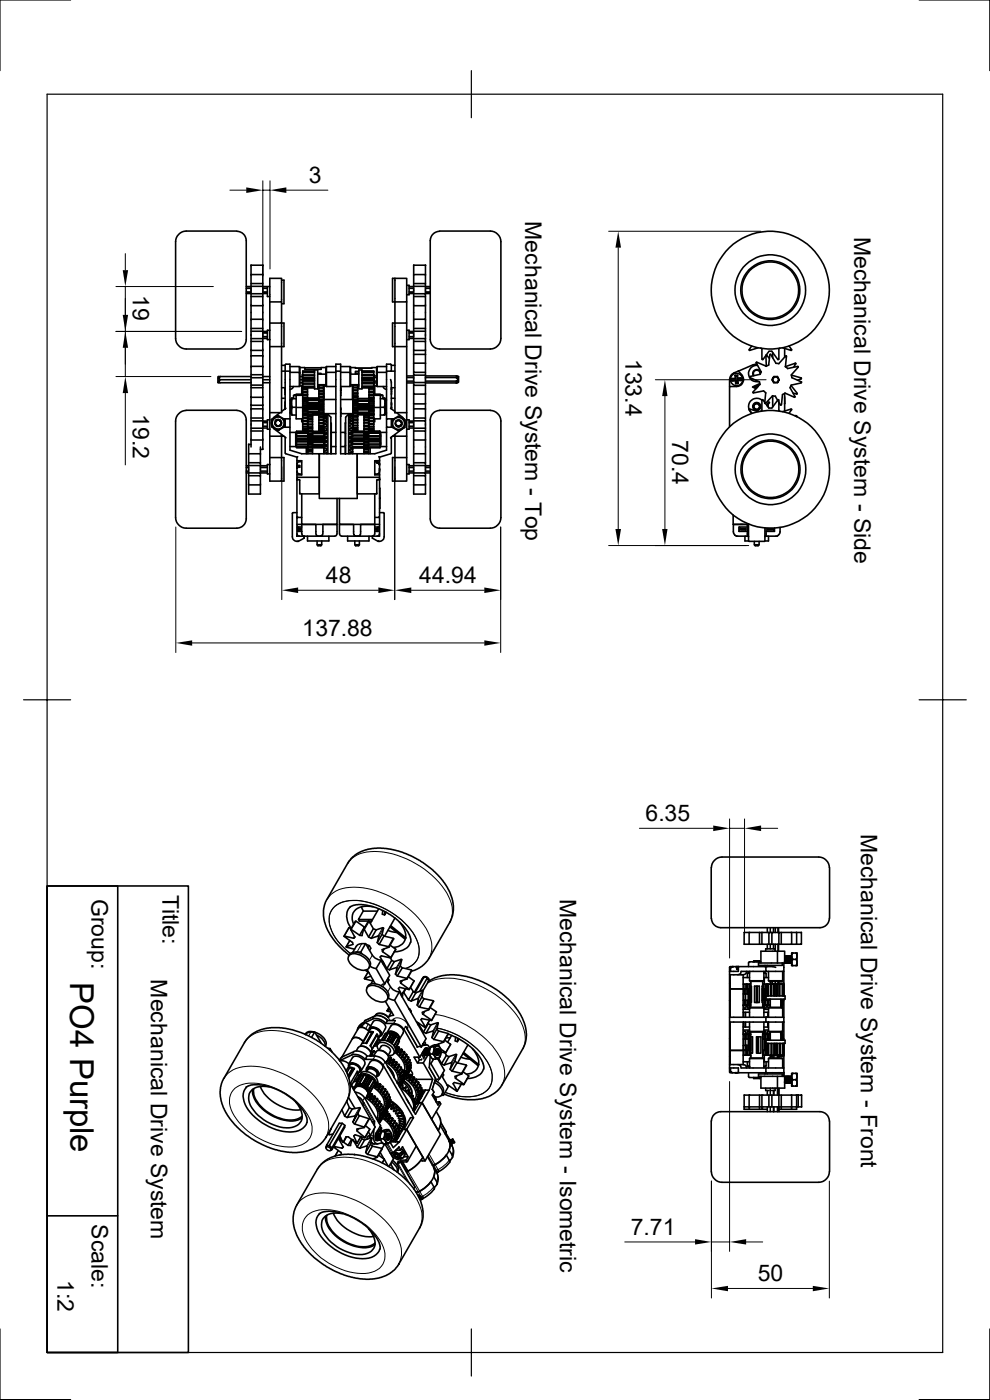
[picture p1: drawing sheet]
<svg xmlns="http://www.w3.org/2000/svg" width="210mm" height="297mm" viewBox="0 0 210 297" stroke-linecap="round" stroke-linejoin="round" font-family="sans-serif">
<defs><g id="words">
<text font-size="7" x="14.9" y="208.4" transform="rotate(90 14.9 208.4)">PO4 Purple</text>
<g font-size="4.9">
<text x="65.5" y="38.8">3</text>
<text x="111.4" y="46.9" transform="rotate(90 111.4 46.9)">Mechanical Drive System - Top</text>
<text x="181.2" y="50.2" transform="rotate(90 181.2 50.2)">Mechanical Drive System - Side</text>
<text x="28.2" y="62.7" transform="rotate(90 28.2 62.7)">19</text>
<text x="132.7" y="76.1" transform="rotate(90 132.7 76.1)">133.4</text>
<text x="28.2" y="87.9" transform="rotate(90 28.2 87.9)">19.2</text>
<text x="142.6" y="93.4" transform="rotate(90 142.6 93.4)">70.4</text>
<text x="69.1" y="123.7">48</text>
<text x="88.9" y="123.7">44.94</text>
<text x="64.1" y="134.9">137.88</text>
<text x="136.9" y="174.2">6.35</text>
<text x="182.6" y="176.9" transform="rotate(90 182.6 176.9)">Mechanical Drive System - Front</text>
<text x="19.4" y="190.7" transform="rotate(90 19.4 190.7)">Group:</text>
<text x="34.5" y="189.8" transform="rotate(90 34.5 189.8)">Title:</text>
<text x="118.7" y="190.7" transform="rotate(90 118.7 190.7)">Mechanical Drive System - Isometric</text>
<text x="32" y="207.8" transform="rotate(90 32 207.8)">Mechanical Drive System</text>
<text x="19.4" y="259.7" transform="rotate(90 19.4 259.7)">Scale:</text>
<text x="133.8" y="262">7.71</text>
<text x="12.2" y="271.5" transform="rotate(90 12.2 271.5)">1:2</text>
<text x="160.7" y="271.8">50</text>
</g>
</g></defs>
<g fill="none" stroke="#000" stroke-width=".34">
<path d="M50.2 49h-10.7a2.44 2.44 0 0 0-2.2 3.1v17.6a6 6 0 0 0 .3 3.3 2.28 2.28 0 0 0 1.9 1h10.7a2.14 2.14 0 0 0 2-2.6v-18.5a4.4 4.4 0 0 0-.6-3.2l-.6-.5-.8-.1M53.3 56.3h2.5zM53.3 58.3v6.6M53.3 58.3h2.5M53.3 56.3v2M55.8 58.3v1.9M55.8 56.3v2M57.2 59.1h2.5v5h-2.5zM59.7 59.4h.5v5h-.5M83.8 59.1v5M83.8 59.1h-.5v5h.5M83.8 59.1h2.5v3.4"/>
<path d="M87.8 56.3h2.5zM87.8 58.3v6.6M87.8 58.3h2.5M87.8 56.3v2M90.3 58.3v1.9M90.3 56.3v2M93.3 49h10.7a2.44 2.44 0 0 1 2.3 3.1v17.6a6 6 0 0 1-.4 3.3 2.28 2.28 0 0 1-1.9 1h-10.7a2.14 2.14 0 0 1-2-2.6v-18.5a4.4 4.4 0 0 1 .6-3.2l.6-.5 .8-.1M46.7 79.9h-.5v1.3h7.1M46.7 79.9l-.2 .2a.22 .22 0 0 0-.1 .2 .22 .22 0 0 0 .2 .2l.1 .1M46.7 79.9h6.6M52.2 62.3h1.1M52.2 60.8h1.1"/>
<path d="M52.2 61.9h1.1M52.2 61.2h1.1M53.3 77.7h2.5M53.3 75.5h2.5M53.3 77.7v1.8h2.5M53.3 75.5v2.2M53.3 79.5v.6h2.5M53.3 67.7v6.6M53.3 70.3h2.5v1.5M53.3 72.4h2.5v1.9M53.3 71.8h2.5v.6M53.3 69.7h2.5v.6"/>
<path d="M53.3 60.7h2.5v1.6M53.3 62.9h2.5v2M53.3 62.3h2.5v.6M53.3 60.2h2.5v.5M53.3 64.9v2.8M53.3 74.3v1.2M53.3 74.3h2.5M53.3 64.9h2.5M55.8 77.7v6.6M55.8 75.5v2.2M55.8 67.7v2M55.8 64.9v2.8h-2.5"/>
<path d="M55.8 74.3v1.2M55.8 79.9h1.4M55.8 71.8h.9M55.8 70.3h.9M55.8 71.4h.9M55.8 70.7h.9M55.8 62.3h.9M55.8 60.8h1.4M55.8 61.9h.9M55.8 61.2h.9M56.7 61v1.9h.5M57.2 70.1h-.5v2h.5"/>
<path d="M57.2 73.5v14M57.2 73.5h2.5v-5h.5v5h-.5v14h-2.5M57.2 72.1v1.4M57.2 68.5v1.6M57.2 64.1v4.4M57.2 70.1v2M59.7 77.5h.8M59.7 64.1v4.4h-2.5M60.5 78.7v8.1v-.7M60.5 78.7v-1.3l.1-.1h.9v1.4M60.5 78.8h.1M61.5 78.7v11.9"/>
<path d="M61.5 78.7h-1.8M61.5 77.8h2v4.2h-2M61.5 79h2M63.5 77.9h.1v1.2M63.5 79.1h.1M63.6 78h1v.4h3.5v-.4h1M63.6 79.9h.5M63.6 79.1v2.8h-.1M64.2 79h2.5M64.2 79.5l-.1 2h2.6M64.2 79v.5M64.2 79.7v.4"/>
<path d="M64.2 79.5v.2M64.2 79.5h2.5M64.2 79.7h2.5M64.6 78h3.5M66.7 78.5h.7v4h-.7zM66.7 78.7h-2.5v.3M67.4 79.2h.7v.2M67.4 79.4h1.7M69.3 79.1h-.2v2.8M69.3 77.9h-.2v1.2M69.3 79h1.9M71.2 78.7h1.1v17.6h3.5v9.4h-8.1v-9.4h3.5z"/>
<path d="M71.2 78.7v-1.4h1.1v1.4M71.2 77.8h-1.9v4.2h1.9M72.3 77.8h2v1.2M72.3 79h2M74.3 77.9h.1v1.2M74.3 79.1h.1M74.3 79v3h-2v.6M74.4 79.4h1.7M74.4 78l4.5 .1M74.4 79.1v2.8h-.1M75.4 79.2h.7M76.1 78.8h-.7v.6"/>
<path d="M76.1 78.5h.7v4h-.7zM76.8 79.5h2.5v.2M76.8 78.7h2.5v.3M76.8 78.9h2.5M76.8 79.7h2.5v.4M76.8 79h2.5v.5M79.3 79.5v2M79.4 79.8h.5M79.9 78l-4.5 .1M80 79v3h2M80 79h2M80 77.9h-.1v1.2"/>
<path d="M80 79.1h-.1v2.8M82 77.8h-2v1.2M82 78.7v-1.4h.8l.2 .1v1.3M83 77.5h.8M83.8 73.5v14M83.8 78.7h-1.8v10.2M83.8 68.5v5M83.8 68.5h-.5v5h.5M83.8 64.1v4.4M86.3 62.5v1.6h-2.5M86.3 64.1v4.4h-2.5M86.3 68.5v1.6"/>
<path d="M86.3 72.1v1.4h-2.5M86.3 70.1v2M86.3 73.5v14M86.3 79.8h1.5M86.3 60.5h.5v2h-.5M86.3 70.1h.5v2h-.5M86.8 71.8h1M86.8 70.3h1M86.8 71.4h1M86.8 70.7h1M86.8 62.3h1M86.8 60.8h1"/>
<path d="M86.8 61.9h1M86.8 61.2h1M87.8 79.6v1.6h2.5M87.8 77v2h2.5M87.8 79v.6h2.5M87.8 67.7v6.6M87.8 70.3h2.5v1.5M87.8 72.4h2.5v1.9M87.8 71.8h2.5v.6M87.8 69.7h2.5v.6M87.8 60.7h2.5v1.6M87.8 62.9h2.5v2"/>
<path d="M87.8 62.3h2.5v.6M87.8 60.2h2.5v.5M87.8 64.9v2.8M87.8 74.3v2.7M87.8 77h2.5M87.8 75.2h2.5M87.8 74.3h2.5M87.8 64.9h2.5M90.3 77v6.6M90.3 67.7v2M90.3 64.9v2.8h-2.5M90.3 74.3v2.7"/>
<path d="M90.3 79.8h6.5a.2 .2 0 0 1 .3 .1 .2 .2 0 0 1-.2 .2h-.1M90.3 62.3h1M90.3 60.8h1M90.3 61.9h1M90.3 61.2h1M96.8 79.8l.5 .1v1.2l-.5 .1h-6.5M155.7 79.2l-.5 .3-.4 .7v1.8M156 79.6v.1M156 79.6h.4M156 79.6v.7M156 79.7l.1 .6-1.2 .1M156 79.7h.4v.6"/>
<path d="M156.5 79.7v.5M156.6 78.7l.1 .1a1.85 1.85 0 0 1 .5 2.9 2.94 2.94 0 0 1-2.3 .3h-.1v8.5M156.6 78.7l-.9 .4M159.1 79.9v.2M159.5 73.4l-.6 .8M159.8 77.4l-3.2 1.3M160.6 77.3l-.8 .1M160.7 77.5a1.75 1.75 0 0 0-1.9 1.9 1.75 1.75 0 0 0 2.2 1.5M160.8 73.8l-1.8 .5-.1-.1M161.2 79.2a.72 .72 0 0 0-.9-.6 .72 .72 0 0 0-.4 1.1M161.3 79a.84 .84 0 0 0-1.1-.5 .84 .84 0 0 0-.4 1.2M161.4 73.8l.2 .2"/>
<path d="M161.5 78.9l-.3 .5-2.1 .5M161.6 74l.1 2.3 1.4-1.8M162.5 77.7l-2-.9-.1 .1 1.1 2M162.5 75.4l.1 2.2-.2 .1M162.6 75.3l.1 .1M162.6 75.4l.6 .6M163.1 77.4l-.5 .3M163.2 74.5h.5M163.9 74.8v1.1M164.1 79.9h.5a.43 .43 0 0 1 .5 .4l.2 .3-.2 .3a.47 .47 0 0 1-.7 .3h-.3l-.3-.6zM164.6 77l-1.2-1.9-.3 2.3M164.6 77.1l.6 .1"/>
<path d="M165.2 74l-.1 2.3-1.4-1.8M165.4 73.8l-.2 .2M166 73.8l1.8 .5 .1-.1M166.5 73.9v1.9M166.6 77.8h.1M166.8 75.6l-.2 2.2 .5 .4 2.1-.4 .1 .1M166.8 75.6v-.1l-1.6 1.6M167.4 73.4l.5 .8M167.9 79.5l.1 .6M167.9 79.6l2.1 .6v.1M168.7 77l.1 .2-.4 .7M168.7 77l-2 .8"/>
<path d="M169.3 77.9l-1.4 1.6M39.5 87h10.7M39.5 87.1a2.43 2.43 0 0 0-2.2 3v17.6a6 6 0 0 0 .3 3.3 2.28 2.28 0 0 0 1.9 1.1h10.7a2.14 2.14 0 0 0 2-2.7v-18.5a4.5 4.5 0 0 0-.6-3.2l-.6-.5-.8-.1M46.7 80.6a.32 .32 0 0 0-.3 .3 .32 .32 0 0 0 .3 .3M46.7 80.6h6.6M52.2 98.8h.5M52.2 99.9h.5M52.2 99.2h.5M52.7 94.3h.6zM52.7 94.3v2M52.7 96.3v6.6M52.7 98.8h2.5v1.5h1.5"/>
<path d="M52.7 98.2h2.5v.6M52.7 94.3h.1M52.7 96.3h2.5M53.3 84.3v1.7M53.3 82.3v2M53.3 86h2.5M53.3 84.3h2.5M53.3 80.1v1.6h2.5M53.3 81.7v.6h2.5M53.3 86.7v6.6M53.3 89.3h2.5v1.5M53.3 91.4h2.5v1.9"/>
<path d="M53.3 90.8h2.5v.6M53.3 88.7h2.5v.6M53.3 86v.7M53.3 93.3v1.5M53.3 93.3h2.5M55.2 96.3v1.9M55.2 94.8v1.5M55.2 98.8h1.5M55.2 99.9h1.5M55.2 99.2h1.5M55.8 84.3v1.7M55.8 86.7v2"/>
<path d="M55.8 93.3v2h-.6M55.8 86v.7h-2.5M55.8 81.2h1.4M55.8 80.6h1.4M55.8 90.8h.9M55.8 89.3h.9M55.8 90.4h.9M55.8 89.7h.9M57.2 98.6h-.5v1.9h.5M57.2 89.1h-.5v2h.5M57.2 97.1h2.5v5h-2.5v-3.5M57.2 97.1v1.5"/>
<path d="M57.2 91.1v1.4M57.2 87.5v1.6M57.2 89.1v2M57.2 92.5v4.6M57.7 89.1l-.2 .6 .2 .7M57.8 90.6l.3 .3M58.1 90.9l2.6 2M58.1 88.6l-.3 .3M58.5 89.2l-.1 .1M58.9 91.3l-.9-.6a.96 .96 0 0 1-.3-1.1v-.2a.97 .97 0 0 1 .9-1l.2-.1a.84 .84 0 0 1 1 .3l.3 .2a1.22 1.22 0 0 1 .3 1.2v.2a.93 .93 0 0 1-.9 .8l-.5 .3M59.1 89.1l.5 .3v.7l-.3 .2-.4 .1-.5-.4M59.1 89.1a.67 .67 0 0 0-.7 .9"/>
<path d="M59.2 89h-.4l-.3 .2M59.2 89l.5 .5-.1 .7-.6 .2-.6-.4M59.2 89.1a.73 .73 0 0 1 .5 1.1 .73 .73 0 0 1-1.2 .1 .73 .73 0 0 1 .3-1.2h.3M59.3 89.2a.61 .61 0 0 0-.9 .5 .61 .61 0 0 0 .9 .6M59.4 87.5l-1.3 1.1M59.7 84.5h.8M59.7 82.3h.8M59.7 92.2v.3h-2.5M60.2 90.6h1.3v4.9l2.5 .8h3.7v5M60.2 88.9h1.3M60.2 92.5h-.5v4.6h.5v5h-.5M60.2 88.9h.1"/>
<path d="M60.2 90.6h.1M60.5 82.3v.4M60.5 82.7v1M60.5 86.1h.1M60.5 82.5h.1M60.5 82.7h.1M60.5 85.3v.8M60.5 92.8l.1 3.4 2.4 .8M60.5 88.9v1.7M60.7 86.6l-1 .7M61.5 84.9h.1v2.7h-.1M61.5 91.7h1.2v3h-1.2"/>
<path d="M61.6 86.3h.2M61.6 85.6h.2M61.6 86.9h.2M61.8 88l1 .1M61.8 84.5v3.4M62 84.6l-.2 .4 .2 1.4M62.2 82l-.2 .4-.5 .2M62.3 84.5h-.5l1 .1M62.3 83.9v.6M62.7 94h.1M62.7 92.5h.1M62.8 86.4h-.8l-.2 .4 .2 1.3"/>
<path d="M62.9 94.4v.4M62.9 93.7v.5M62.9 92.7v.3M62.9 91.9v.6h2.4M62.9 92.2h-.1v2.1h.1M62.9 93.7h2.4M62.9 94.9l2.4 .1M62.9 93.6v.1M62.9 93.2v.1M62.9 93.6h2.4M62.9 91.9h2.4M62.9 94.4h2.4"/>
<path d="M63 98.8v.1l.6 .2M63 97.7h1v3.1h-1v-1.5M63 97.7v1.1M63 97v.7M63 98.9v.2M63 100a.47 .47 0 0 0 .5 .5M63 98.4v.1M63 99.2v.1M63.2 96.9l-.2 .1M63.4 99.1h-.4v.2M63.5 98.8h-.5M63.5 98.8h.1"/>
<path d="M63.5 98l-.5 .3M63.5 97.9h.4M63.6 98.8v.3l-.6 .2M63.6 83.8l-1.3 .1h.5M63.6 81.2h.5M63.6 80.6h.5M63.6 81.9h.6M63.9 98h.1M64 88.9v.6h.2M64 81.9v1.8M64.2 82.4h1v.1h-1zM64.2 83h1v.2h-1z"/>
<path d="M64.2 83.7h1v.2h-1zM64.2 91.5h-1.3v.3M64.2 91.7h1zM64.2 82.3v.1M64.2 91.6l1 .1M64.2 91.4v.2M64.2 91.3l1 .1M64.2 91.1v.2M64.2 90.9h1v.2M64.2 90.6v.3M64.2 90.5h1v.1M64.2 89.9h1v.1"/>
<path d="M64.2 85.3v.2h1v-.2M64.2 85.5v.2M64.2 89.2h1v.2M64.2 86v.1M64.2 86.1v.2h1v-.2M64.2 86.3v.4M64.2 88.5h1v.2M64.2 86.7v.2M64.2 86.9v.2h1M64.2 87.1v.1M64.2 83.7h-1.4v.1h1.4M64.2 83.9h-1.6h.2v5h1.4"/>
<path d="M64.2 83.7h-1.4M64.2 82.1v.2M64.2 80.7v.2h2.5M64.2 80.6v.1M64.2 80.1v.3M64.2 84.5h3.4M64.2 85.3h1M64.2 91.1h1M64.2 91.4h1M64.2 88.1h1M64.2 87.4h1M64.2 84.3h1"/>
<path d="M64.2 87.9h1.1M64.2 86.9h1M64.2 86.1h1M64.2 87.7h1M64.2 83.7h.1M64.2 84.3v.2M64.2 85v.3M64.2 85.7v.3M64.2 88.5v.3M64.2 89.2v.2M64.2 89.9v.1M64.2 90.5v.1"/>
<path d="M64.2 90.9v.2M64.2 91.3v.1M64.2 91.6v.1M64.2 83.7h1M64.2 90.6h1M64.2 90h1M64.2 85h1M64.2 89.4h1M64.2 88.8h1M64.2 88.7h1M64.2 82.1h2.5M64.2 80.6h2.5"/>
<path d="M64.2 88h1M64.2 85.2h1M64.2 84.5h1M64.2 87.2h1M64.2 82.6v.4M64.2 83.2v.5M64.2 83.9v.4M64.2 90v.5M64.2 84.7v.3M64.2 89.4v.5M64.2 88.8v.4M64.2 88.1v.4"/>
<path d="M64.2 87.4v.3M64.2 80.9v.4M64.2 87.2v.2M64.2 87.7v.4M64.2 80.1h2.5M64.2 80.7h2.5M64.2 80.3h2.5M65 95v1.3M65.2 91.5h.1M65.2 82.3v.1M65.2 91.4v.2M65.2 91.1v.2"/>
<path d="M65.2 90.6v.3M65.2 84.3v.4h-1v-.2M65.2 86v.1M65.2 86.3v.1M65.2 86.4v.3h-1M65.2 87.1v.1M65.2 86.4h-2.4M65.2 83.7h.1M65.2 85v.3M65.2 86.9v.2M65.2 88.7v.1M65.2 82.6v.4"/>
<path d="M65.2 83.2v.5M65.2 83.9v.4M65.2 90v.5M65.2 84.7v.3M65.2 89.4v.5M65.2 88.8v.4M65.2 88.1v.4M65.2 87.4v.3M65.2 86.1h2.4M65.2 84.8h2.4M65.2 86.7h2.4M65.2 87.8h.1"/>
<path d="M65.2 85h2.4M65.2 87.5h2.4M65.2 87.2h2.4M65.2 86.4h2.4M65.2 88h.1M65.2 84.5h2.4M65.2 87.2v.2M65.2 87.7v.4M65.3 94.1h1M65.3 92.1h1M65.3 92.9h1M65.3 94.9h1"/>
<path d="M65.3 92.2h1v.2h-1zM65.3 92.4v.5M65.3 92.1v.1M65.3 92.1v-.2h1v.2M65.3 92.9v.1M65.3 91.4h1v.5M65.3 91.6v.3M65.3 93v.2h1v-.2M65.3 93.2v.2M65.3 91.4v-.2h1v.2M65.3 93.6v.2M65.3 90.8v.4"/>
<path d="M65.3 93.8v.2h1v-.2M65.3 90.6h1v.2M65.3 94v.1M65.3 90.6h1M65.3 94.4v.2M65.3 90.1v.5M65.3 94.6v.2h1v-.2M65.3 90h1v.1M65.3 95v.4M65.3 89.5v.5M65.3 95.4v.2h1v-.2M65.3 89.3h1v.2"/>
<path d="M65.3 95.7v.4M65.3 88.9v.4M65.3 88.8h1v.1M65.3 88.3v.5M65.3 88.3h1v.2M65.3 88.1v.2M65.3 88.1h1M65.3 87.8v.3M65.3 87.8l1 .1M65.3 94.9l-2.4-.1h2.4v.2M65.3 94.2h-2.4v.2M65.3 93.3h-2.4v.3"/>
<path d="M65.3 93h-2.4v.2h2.4M65.3 92.5h-2.4v.2M65.3 91.8h-2.4v.1M65.3 91.6l3.3 .1M65.3 87.9h1M65.3 93.4h1M65.3 88.8v.1M65.3 89.3v.2M65.3 90v.1M65.3 90.6v.2M65.3 91.4v.2M65.3 93.4v.2"/>
<path d="M65.3 94.1v.3M65.3 95.6v.1M65.3 96.1v.2M65.3 93h1M65.3 93.8h1M65.3 90.8h1M65.3 94.6h1M65.3 90.1h1M65.3 95.4h1M65.3 89.5h1M65.3 96.1h1M65.3 88.9h1"/>
<path d="M65.3 88.5h1M66.3 95h2.4l.6 .2M66.3 93.6l3 .1-.6 .2v.3l.6 .2v.3l-.6 .2M66.3 92.4v.2M66.3 92.1v.1M66.3 92.9v.1M66.3 93.4v.2h-1M66.3 93.6v.2M66.3 90.8v.4M66.3 94v.1M66.3 94.1v.3h-1M66.3 94.4v.2"/>
<path d="M66.3 90.1v.5M66.3 94.9v.1h-1M66.3 95v.4M66.3 89.5v.5M66.3 95.6l-1 .1M66.3 95.7v.4M66.3 88.9v.4M66.3 88.5v.3M66.3 88.1v.2M66.3 87.9v.2l1.3-.1M66.3 92h2.8M66.3 94.3h2.7"/>
<path d="M66.3 92.5h2.4M66.3 91.8h2.4M66.3 91.5h1.3M66.3 93.1h2.6M66.3 93.8h2.8M66.3 94.4h2.9M66.3 93.4h2.8M66.3 94.9h2.4M66.3 93.7h3M66.3 92.6l-3.4 .1M66.3 92.6v.3M66.3 96.1v.2"/>
<path d="M66.3 87.8h1.3M66.3 87.9h1.3M66.3 91.4h-1M66.7 82h-2.5v.1M66.7 81.3h-2.5v.7M66.7 80.4h-2.5v.2M66.7 82.3h-2.5M67.4 81.6h1.7M67.4 81.9h.2M67.6 82.8h1v.2h-1zM67.6 91.7h1l.1-.1 .6 .1M67.6 82.2h1v.1"/>
<path d="M67.6 84.1v.1h1M67.6 84.2h1v.2h-1zM67.6 81.7h1v.1M67.6 85v.2h1l.1-.2M67.6 85.2v.6M67.6 85.8v.2h1v-.2M67.6 86v.4M67.6 86.4v.2M67.6 86.6v.2h1v-.2M67.6 86.8v.1M67.6 87.2v.2M67.6 87.4v.2h1v-.2"/>
<path d="M67.6 88.2v.2h1v-.2M67.6 88.9v.3h1v-.3M67.6 89.7v.1h1v-.1M67.6 90.3v.1h1v-.1M67.6 90.8v.1h1v-.1M67.6 90.9v.3M67.6 91.2h1M67.6 91.3v.2M67.6 91.5h1M67.6 82.3h1M67.6 89.7h1M67.6 88.2h1"/>
<path d="M67.6 88.9h1M67.6 87.4h1M67.6 83.4h1.1M67.6 90.8h1M67.6 81.6v.2M67.6 82.2v.1M67.6 84.8v.2M67.6 86.9v.3M67.6 87.6v.3M67.6 84.1h1M67.6 81.8h1M67.6 85.8h1"/>
<path d="M67.6 86.6h1M67.6 90.3h1M67.6 83v.4M67.6 82.3v.5M67.6 83.7v.4M67.6 81.8v.4M67.6 84.4v.4M67.6 87.9v.3M67.6 88.6v.3M67.6 89.8v.5M67.6 90.4v.4M67.6 86.7h-2.4v.2"/>
<path d="M67.6 86.9h1M67.6 84.9h1M67.6 87.7h1M68.6 83v.7h-1v-.3M68.6 82.3v.5M68.6 83.7v.4M68.6 81.8v.4M68.6 84.4v.5M68.6 84.9l-1 .1M68.6 85.2v.3M68.6 85.7v.1M68.6 86v.2"/>
<path d="M68.6 86.2v.2h-1M68.6 86.4v.2M68.6 86.8v.1M68.6 86.9v.3h-1M68.6 87.2v.2M68.6 87.7v.2h-1M68.6 87.9v.3M68.6 88.4v.2h-1M68.6 88.6v.3M68.6 89.7v-.5h-1v.5M68.6 89.8v.5M68.6 90.4v.4"/>
<path d="M68.6 90.9v.3M68.6 91.3v.2M68.6 85.5h-3.4v.5h-1M68.6 84.9h.1M68.6 91.5h.1M68.6 81.6v.1M68.6 84.1v.1M68.6 85.5v.2M68.6 86.2h-3.4M68.6 85.7h-4.4M68.6 81.9h.7M68.7 84.8v3h2.5"/>
<path d="M68.7 87.6l-.1 .1M68.7 88.4h-1.1v.2M68.7 95.1l.3 .1M68.7 95.8h.1M68.7 95.8l.6 .2v.3M68.7 93.3l.6 .2v.4l-.6 .1M68.7 93.3l.6 .2M68.7 92.4l.6 .2v.4l-.6 .1v.2M68.7 88.7v2.6h.3M68.7 91.4v.5l.6 .1M68.7 90.8l.6 .1M68.7 91.2l.4 .1"/>
<path d="M68.7 90l.6 .1v.3M68.7 89.3l.6 .2M68.7 88.8l.6 .1v.2M68.7 88.3l.6 .1v.2M68.7 88.3v.4M68.7 93.2h-2.4v.2M68.7 95.8v.5M68.7 93.3h.1M68.7 94.8l-2.4 .1M68.7 81.9v2.9M68.7 87.8v.5M69.1 95.2h-.4v.6"/>
<path d="M69.3 91.7v.4l-.6 .1v.4l.6 .2h-3M69.3 90.8v.4M69.3 95.2v.3l-.6 .2M69.3 94.4l-.6 .2v.5M69.3 91.3l-.6 .1M69.3 90.5l-.6 .1M69.3 89.4v.3l-.6 .2M69.3 89.1l-.6 .1M69.3 88.6l-.6 .1M69.3 88.2l-.6 .1M69.3 87.9h-.6h.6l-.6 .1 .6 .1M69.3 87.8h.3l.6 .7v7.8"/>
<path d="M69.3 87.8h.1M69.3 88.1v.1M69.6 87.8v8.5M70.2 89.7l.1 2M70.2 92h.1M70.2 94.5h.1M70.3 91.7v3M70.3 94.7v1.6M70.3 94.7h.9M70.3 91.7h.9M71.2 84.8h-3.6M72.3 86.6h.1"/>
<path d="M72.3 86.8h.1M72.3 87.5h.1M72.3 88.3h.1M72.3 83.9h.1M72.3 82.8h.1M72.3 82.4h.1M72.3 82.6h.1M72.3 84.8h2.5v3h-2.5M72.3 94.7h.9M72.3 91.7h.9M72.3 86.8v.7M72.3 87.5v.8"/>
<path d="M72.3 83.3v.6M72.3 86.6v.2M73.2 91.7v3M73.2 94.7v1.6M73.2 92h.1M73.2 94.5h.1M73.3 89.7l-.1 2M74 87.8v8.5M74.2 93.6l3 .1M74.2 96.1v.2M74.2 92.9h3M74.2 88.4v.2l.6 .2"/>
<path d="M74.2 88.9v.3l.6 .1M74.2 90.2v.4l.6 .1M74.2 91.4l.7 .1v.2M74.2 93l.6 .2M74.2 93.8l.6 .1v.4l-.6 .1v.4l.6 .2 5.8-.1M74.2 94.5l.6 .2v.4l-.6 .2v.3l.6 .2M74.2 93h3M74.3 87.8h-.3l-.7 .7v7.8M74.4 81.6h1.7M74.4 81.9h.5M74.4 93.5h2.8M74.5 95.2l.3 .1"/>
<path d="M74.6 93.2h2.6M74.6 91.3l.2 .1v.5l-.6 .2M74.6 95.2h.2v1.1M74.6 92.3h2.6M74.8 90.7h.1M74.8 81.9v2.9M74.8 87.8v.2M74.8 87.9h-.6l.6 .1M74.8 87.9h-.6M74.8 88v.3M74.8 88.1h-.6v.1l.6 .1M74.8 88.3v1"/>
<path d="M74.8 88.4l-.6 .1M74.8 88.9h-.6M74.8 89.3v1.4M74.8 89.4l-.6 .1v.3l.6 .2M74.8 90l-.6 .2M74.8 90.7v.6l-.4 .1M74.8 90.8l-.6 .2v.3M74.8 91.7l-.6 .1v.4l.6 .1v.3l-.6 .2M74.8 93.4l-.6 .2v.3l.6 .2h2.4M74.8 95.9l-.6 .2M74.8 93.2v.2M74.8 93.2h.1"/>
<path d="M74.8 93.4h2.4M74.8 94.7h2.4M74.8 91.8h2.4M74.8 91.7h3.4M74.8 94.2h2.4M74.8 94.8h2.4M74.8 87.9h.1M74.9 87.1v.3M74.9 87.8v.3M74.9 84.3v.4M74.9 88.5v.4M74.9 83.6v.4"/>
<path d="M74.9 82.9v.5h1M74.9 89.7v.5M74.9 82.3v.4M74.9 90.3v.4M74.9 81.7v.4M74.9 86.5h1v.3h-1zM74.9 86.4v.1M74.9 86.8v.1M74.9 85.9v.2M74.9 85.9v-.2h1v.2M74.9 87.4v.2h1M74.9 85.6v.1"/>
<path d="M74.9 87.6v.2h1v-.2M74.9 85.1v.3M74.9 85.1v-.2h1v.5M74.9 88.1v.2h1M74.9 84.3v-.2h1v.2M74.9 88.9v.2h1M74.9 83.6v-.2h1v.2M74.9 89.6v.1h1M74.9 82.9v-.2h1v.2M74.9 90.2v.1h1M74.9 82.3v-.2h1v.2M74.9 90.7v.1h1"/>
<path d="M74.9 90.8v.3M74.9 81.7h1M74.9 91.1v.2h1M74.9 91.3v.2M74.9 91.5h1M74.9 86.4l3.4-.1v.1M74.9 83.6h1M74.9 91.1h1M74.9 88.1h1M74.9 85.9h1M74.9 87.4h1M74.9 81.6v.1"/>
<path d="M74.9 87.6h.1M74.9 84.3h1M74.9 88.9h1M74.9 89.6h1M74.9 82.9h1M74.9 90.2h1M74.9 82.3h1M74.9 90.7h1M74.9 86.9h3.4M74.9 85.6h1M75.9 84.5h2.4zM75.9 86.1v.4"/>
<path d="M75.9 86.8v.3h-1v-.2M75.9 86.1h-1v.3M75.9 85.9v.2M75.9 85.6l3.4 .1M75.9 85.4h-1v.2M75.9 84.7h-1v.2M75.9 88.3v.2h-1v-.2h1M75.9 84h-1v.1h1M75.9 89.1h-1v.5M75.9 90.8v.3M75.9 91.3v.2M75.9 91.5v.2"/>
<path d="M75.9 81.6v.1M75.9 84v.1M75.9 84.7v.2M75.9 85.4v.2M75.9 87.4v.2M75.9 88.1v.2M75.9 88.9v.2M75.9 89.6v.1M75.9 90.2v.1M75.9 90.7v.1M75.9 91.1v.2M75.9 84.6h2.4"/>
<path d="M75.9 87.9l2.3-.1 .1 .3h1v-.1M75.9 87.1v.3M75.9 87.8v.3M75.9 84.3v.4M75.9 88.5v.4M75.9 83.6v.4M75.9 89.1v.5M75.9 82.9v.5M75.9 89.7v.5M75.9 82.3v.4M75.9 90.3v.4M75.9 81.7v.4"/>
<path d="M75.9 86h2.4v.1M75.9 84.9h-1.1M75.9 88h3.4M75.9 85h2.4M75.9 85.8h2.4M75.9 86.2h2.4M75.9 86.7h2.4M75.9 87.5h2.4M75.9 86.9h3.4M75.9 81.9h.2M76.8 82h2.5v.3M76.8 81.9h2.5v.1"/>
<path d="M76.8 81.2h2.5v.2M76.8 80.6h2.5v.2M76.8 80.3h2.5v.3M76.8 80.1h2.5v.2M76.8 82.3h2.5M76.8 80.2h2.5M76.8 80.7h2.5M76.8 81.4h2.5v.5M76.8 80.8h2.5v.4M77.2 94.4h1M77.2 95.2h1M77.2 92.5h1v.3h-1z"/>
<path d="M77.2 92.5h.1M77.2 92.8v.2M77.2 93v.2h1v-.2M77.2 93.2v.1M77.2 91.9v-.2h1v.2M77.2 93.3v.3h1M77.2 93.9v.3M77.2 91.1v-.1h1v.1M77.2 94.2v.2h3.4v-.2M77.2 94.4v.3h1v-.3M77.2 90.4v-.1h1v.1M77.2 95.2v.1h1v-.1"/>
<path d="M77.2 89.7v-.1h1v.1M77.2 95.7v.2h1M77.2 95.9h1M77.2 96v.3M77.2 89.2v-.2h1v.2M77.2 88.6h1M77.2 88.3v.3M77.2 88.3h1M77.2 88.2v-.3h1v.3M77.2 89.7h1M77.2 93.3h3.4M77.2 90.4h1"/>
<path d="M77.2 93h1M77.2 91.9h1M77.2 94.4h.1M77.2 95.2h.1M77.2 91.1h1M77.2 94.2h3.4M77.2 95.7h1M77.2 89.2h1M77.2 92.5h-2.4l-.6 .2v.3M77.2 91.9v.3M77.2 91.1v.4h-1.3M77.2 90.4v.4"/>
<path d="M77.2 94.7v.5h1M77.2 89.7v.6M77.2 95.3v.4M77.2 89.2v.4M77.2 88.6v.4M77.2 87.8h.1M78.2 91.9v.3M78.2 91.1v.4M78.2 90.4v.4M78.2 94.7v.5M78.2 89.7v.6M78.2 95.3v.4"/>
<path d="M78.2 89.2v.4M78.2 88.6v.4M78.2 92.2v.3M78.2 92.8v.2M78.2 92.2h-1v.3M78.2 93.2v.4M78.2 93.6v.3h-1v-.2M78.2 91.5h-1v.2M78.2 93.9v.5M78.2 90.8h-1v.2M78.2 96v.3M78.2 88.3v.3"/>
<path d="M78.2 93h2.4v.2h-2.4M78.2 91.8h2.4M78.2 94.8h2.4M78.2 90.8v.2M78.2 91.5v.2M78.2 95.7v.2M78.2 91.5h.1M78.3 85.5v.5h1v-.3M78.3 85.5v-.2h1v.2M78.3 86.1v.2h1M78.3 84.7v-.2h1v.2M78.3 86.7v.4h1"/>
<path d="M78.3 87.1v.1M78.3 83.9v-.2h1v.2M78.3 87.2v.2h1v-.2M78.3 87.7v.2h1M78.3 83.2v-.2h1v.2M78.3 88.5v.2h1M78.3 82.5v-.1h1v.1M78.3 88.7h1M78.3 89.2v.2h1M78.3 82.3v.1M78.3 89.9v.1h1M78.3 90.5v.1h1"/>
<path d="M78.3 90.6v.3M78.3 90.9v.2h1M78.3 91.1v.2M78.3 91.3l1 .1M78.3 91.4v.2M78.3 91.6l1 .1M78.3 91.7h1M78.3 91.7h.1M78.3 86.4h2.4M78.3 82.5h1M78.3 84.5h.1M78.3 85.2v.1"/>
<path d="M78.3 91.6h1M78.3 86.1h1M78.3 84.7h1M78.3 83.9h1M78.3 87.7h1M78.3 83.2h1M78.3 88.5h1M78.3 89.2h1M78.3 89.9h1M78.3 90.5h1M78.3 90.9h1M78.3 91.3h1"/>
<path d="M78.3 85.5h1M78.3 85.2h1M78.3 84.5h1M78.3 87.2h1M78.3 84.7v.3M78.3 83.9v.4M78.3 87.4v.3M78.3 83.2v.5M78.3 88.1v.4M78.3 82.6v.4M78.3 88.8v.4M78.3 89.4v.5"/>
<path d="M78.3 90v.5M78.3 87.6h-3.5M78.3 85.1h-3.4M78.5 95v1.3M79.3 85.5v.2M79.3 86v.1M79.3 85h-1v.2M79.3 86.3v.4h-1v-.3M79.3 86.7v.2M79.3 84.3h-1v.2M79.3 87.1v.1M79.3 83.7h-1"/>
<path d="M79.3 82.3v.1M79.3 91.1v.3M79.3 91.4v.3M79.3 83.7h1.4v.1h-1.4M79.3 83.7h1.4M79.3 83.9h1.6h-.2v5h-1.4M79.3 91.7h.1M79.3 83.7h.1M79.3 84.3v.2M79.3 85v.3M79.3 86.1v.2M79.3 86.9v.2"/>
<path d="M79.3 87.7v.3M79.3 84.7v.3M79.3 83.9v.4M79.3 87.4v.3M79.3 83.2v.5M79.3 88.1v.6M79.3 82.6v.4M79.3 88.8v.6M79.3 89.4v.6M79.3 90v.6M79.3 90.6v.5M79.3 91.5h1.3"/>
<path d="M79.4 81.2h.5M79.4 80.9h.5M79.4 80.1h.5M79.5 88.9v.6h-.2M79.5 81.9v1.8M79.6 98h-.1M79.6 97.9h.4M79.9 83.8l1.3 .1h-.5M80 98l.3 .1 .2 .3M80 81.9h-.7M80.3 96.9l.2 .1M80.5 99.8v.1"/>
<path d="M80.5 99.4v.1M80.5 98.5l-.1-.3-.5-.2v.2l.4 .1 .2 .4M80.5 97.7h-1v3.1h1M80.5 97.7v1M80.5 98.7v2.1M80.5 97v.7M80.5 99.6h.1M80.5 99.5v.4M80.6 92.2h.1v2.1h-.1M80.6 93.6l-3.4 .1M80.6 91.5v.3M80.6 91.8v.1h-2.4"/>
<path d="M80.6 92.5v.2h-2.4M80.6 93.2v.1M80.6 93.3v.3h-2.4M80.6 93.6h.1M80.6 93.6l-2.4 .1M80.6 94.8l-2.4 .1M80.6 92.5h-3.4M80.6 91.9v.6M80.6 92.7v.3M80.6 93.7v.5M80.6 94.4v.4M80.7 84.6h.8l.2 .4-.2 1.4"/>
<path d="M80.7 86.4h.8l.2 .4-.2 1.3h-.8M80.7 94h.1M80.7 92.5h.1M81.2 84.5h.5l-.2 .1M81.2 83.9v.6M81.3 82l.2 .4 .5 .2M81.7 84.5v3.5l-.2 .1M81.7 86.3h.2M81.7 85.6h.2M81.7 86.9h.2M82 91.7h-1.2v3h1.2M82 84.9h-.1v2.7h.1"/>
<path d="M82 90.6v4.9l-2.5 .8h-3.7v5h4.7M82.8 80.5l.2 .5v5.7M82.8 86.6l1 .7M83 85.5l.1 .2M83 85.7h.1M83 86.4h.1M83 82.6h.1M83 82.5h.1M83 82.3h.8M83 92.8l-.1 3.4-2.4 .8M83 88.9v1.7M83 84.5h.8"/>
<path d="M83.1 85.7v.7M83.1 86.4v.4M83.1 82.6l-.1 1M83.1 82.3v.3M83.2 89.5v.5M83.2 90.6l1.3 .8M83.2 90.6v-1.1a.93 .93 0 0 1 .8-.9l.6-.3 1 .6a1.03 1.03 0 0 1 .3 1.2v.2a.93 .93 0 0 1-.8 .8l-.6 .3M83.3 88.9v.1M83.3 92.5h.5M83.6 88.9h-1.6v1.7h1.2M83.8 97.1v5M83.8 97.1h-.5v5h.5"/>
<path d="M83.8 92.2v.3M83.8 87.5h2.5v1.6M83.8 97.1h2.5v1.5M83.8 87.5h.1M83.8 92.5v4.6M83.9 89.9l.4 .4h.2M84.1 87.5l1.3 1.1M84.6 89.1a.72 .72 0 0 1 .6 .9 .72 .72 0 0 1-1 .5 .72 .72 0 0 1-.3-1.1M84.6 89.2a.67 .67 0 0 0-.7 .9M84.6 89.1l-.5 .2M84.8 89.2l.4 .3 .1 .5-.5 .5h-.5l-.3-.4 .3 .4 .6-.1 .3-.3-.1-.6-.5-.3-.6 .2 .1-.1M85.1 90.1l-.3 .3-.4 .1"/>
<path d="M85.2 89.9l-.2 .4h-.4M85.4 88.6l.4 .4M85.4 90.9l-2.6 2M85.5 90.8l-.1 .1M85.9 89.2v1.1M86.3 98.6v3.5h-2.5M86.3 91.1v1.4h-2.5M86.3 81.2h1.5M86.3 80.9h1.5M86.3 80.1h1.5M86.3 89.1v2M86.3 92.5v4.6"/>
<path d="M86.3 89.1h.5v2h-.5M86.3 98.6h.5v1.9h-.5M86.8 90.8h1M86.8 89.3h1M86.8 90.4h1M86.8 89.7h1M86.8 98.8h1M86.8 99.9h1M86.8 99.2h1M87.8 81.7v1.9M87.8 81.2v.5h2.5M87.8 86.7v6.6"/>
<path d="M87.8 89.3h2.5v1.5M87.8 91.4h2.5v1.9M87.8 90.8h2.5v.6M87.8 88.7h2.5v.6M87.8 96.3v6.6M87.8 98.8h2.5v1.5h1M87.8 98.2h2.5v.6M87.8 85.7h2.5M87.8 83.6h2.5M87.8 83.6v3.1M87.8 93.3v3M87.8 93.3h2.5"/>
<path d="M90.3 86.7v2M90.3 85.7v1h-2.5M90.3 96.3v1.9M90.3 93.3v3h-2.5M90.3 83.6v2.1M90.3 80.9h6.5M90.3 80.1h6.5M90.3 98.8h1M90.3 99.9h1M90.3 99.2h1M93.3 87h10.7M93.3 87.1a2.14 2.14 0 0 0-2 2.6v18.5a4.5 4.5 0 0 0 .6 3.3l.6 .4 .8 .2h10.7a2.43 2.43 0 0 0 2.3-3v-17.7a6 6 0 0 0-.4-3.3 2.28 2.28 0 0 0-1.9-1"/>
<path d="M96.8 80.9h.1a.18 .18 0 0 1 .3 .1 .18 .18 0 0 1-.3 .2h-.1M96.8 80.1a.36 .36 0 0 1 .4 .4 .36 .36 0 0 1-.4 .4M154.9 80.4v.3M154.9 80.4a1.32 1.32 0 0 1 2.1-1 1.32 1.32 0 0 1 0 2.3 1.32 1.32 0 0 1-2.1-1M154.9 80.7l1.1 .1M156.1 80.3l-1.2 .1M156.1 81.3v.1M156.1 80.7l-.1 .6M156.4 80.6h1.2l-.5 .1zM156.4 80.6l.1 .7h-.4v-.6h-1.2M156.5 81.3v.1l-.4-.1M156.5 80.2l1.1 .1h-1.2z"/>
<path d="M156.5 81.3v.1M156.5 80.7v.6M159.1 80.1l1.9 .9M159.8 83.2v.2M160.2 85.6h.8l.3 .7-.4 .6h-.8l-.2-.4a.29 .29 0 0 1-.1-.3 .29 .29 0 0 1 .2-.3zM160.7 82.2v-.4l-.7 .3 .5 .2M160.8 87.3l-1.8-.5 .5 .9M161.1 81l.1 .6M161.1 81.4l-1.5 .7 .8 .4M161.2 81.5l-.4 .2v.3M161.2 81.6l-1.5 1.6M161.6 87.1l-.2 .1"/>
<path d="M161.6 84.9v2.1M161.6 84.9a1.73 1.73 0 0 0-2.4 .2 1.73 1.73 0 0 0 .3 2.5M161.7 84.9l.1-.1 1.3 1.8h.6M162 82.9l-2.1 .5M162 82.9l.5 .5M162.4 83.4l-.2 2.1 .1 .1M162.8 86.1l.1-.5 .2-.3 .1 .1-.3 .4 .1 .6M163.7 86.6l1.4-1.8 .1 2.2M163.9 83.9l.6 .1M163.9 84l-1.5 1.6M163.9 84v2.3M164.5 84.1l1.1 1.8h.1"/>
<path d="M165.2 87.1l.2 .1M166 83.7l-.2 2.2M166 87.3l1.9-.5-.5 .9M166.5 83.5v3.7M166.5 84.2l-.1 1.5M167.8 81.8l1.3 1.6M168 80.1l2 .9v.2M168.3 83.4l.7 .2 .1-.1M168.7 88.2h.3v.2M168.8 88.2l.3 .2M170 80.4l-.8 .2M170 81.2l-2.1 .5-.2 .3-.1 .3 1.1 1.9-.1 .1-2.1-.9-.5 .3"/>
<path d="M52.2 100.3h3v.6M52.7 100.9h2.5v2M52.7 102.9v1.9h2.5v-1.9M52.7 102.9h2.5M63 101.6l.1 .2 .5 .1v2.8M63 100v.2M63 108.8l-1 .1 .1 5.2 .4 .6 .8 .2 1.2-.7v-.5M63 101.6v8M63 100.8v.8M63 101.3h4.7M63 109.6l.2 .1M63 113.3l.2 .3 .3 .1"/>
<path d="M63.2 114.7l.1 .2M63.4 111.8v.9M63.5 112.1h.4v.3h-.4zM63.6 112.1v.3M63.6 104.6v.2h4.1M64 100.5l-.5 .1M64 104.8v6.5h.1M64 111.8h-.9v.9h.9M64 112.8v-1.5h-1v2.4h1.5M64 111.3h.1M64 112.8v.5M64 109.8h-1v1.5"/>
<path d="M64.1 113.3l.1 .3 .3 .1M64.1 111.3h2.9l.1 2a.77 .77 0 0 0 .9 .4 .77 .77 0 0 0 .5-.9v-1.5h2.9M64.1 111.3h7.3M65.2 113.7v1.1h4.6v-1.1M67.3 114.8v.8M67.7 101.3v3.3M68.2 114.8v.8l-.1 .2h-.7l-.1-.2h.9M71.4 111.3h.1v2M71.5 113.3l-.2 .3-.3 .1h-6.5M71.5 105.7v5.6h-.1M72 105.7v5.6h.1M72.1 113.3l.1 .3 .3 .1h6.5"/>
<path d="M72.1 111.3h-.1v2M72.1 111.3h7.3M72.1 111.3h2.9l.1 2.2 .3 .2h.5a.63 .63 0 0 0 .6-.9v-1.5h2.9M73.7 113.7v1.1h4.6v-1.1M75.3 114.8v.8M76.2 114.8v.8l-.1 .2h-.7l-.1-.2h.9M79.4 111.3h.1v1.5M79.5 113.3l-.2 .3-.3 .1M79.5 109.8h1v1.5M79.5 104.8v6.5h-.1M79.5 112.7h.9v-.9h-.3v.9M79.5 111.3h1v2.4h-1.5"/>
<path d="M79.5 111.8h.6M79.5 112.8v.5M79.5 100.5l.5 .1M79.6 112.1h.5v.3h-.5zM79.9 104.6v.2h-4.1M79.9 112.1v.3M80.3 114.7l-.1 .2M80.5 109.6l-.2 .1M80.5 100.1l-.2 .3-.3 .1M80.5 113.3l-.2 .3-.3 .1M80.5 108.8l1 .1-.1 5.2-.4 .6-.8 .2-1.2-.7v-.5M80.5 101.6l-.6 .3v2.8"/>
<path d="M80.5 101.6v8M80.5 100.8v.8M80.5 101.7h.1M80.5 103.6v2M80.5 105.7v2.1M86.8 100.3h3.5v.6M87.8 100.9h2.5v2M87.8 102.9v1.9h2.5v-1.9M87.8 102.9h2.5M155.5 109.3v2h3v2.4M156.3 113.7h2.5M156.8 111.8v.9h1.7"/>
<path d="M157.1 112.1h1.1v.3h-1.1zM158 113.7v1.1h.8M158.2 112.1v.3M158.5 111.8h-1.7v.9M158.8 111.2l.1 3.7h3.3l.1-2.9M158.8 111.3h-3.2v1.8l.7 .6M160 114.9v.7M161 114.9v.7l-.2 .2h-.6l-.2-.2h1M162.5 112.1v1.6h-.2M162.8 112.1h1.1v.3h-1.1zM162.9 112.1v.3M163 113.7v1.1h-.7"/>
<path d="M164.2 112.1v.6M164.3 112.1v.6h-1.8M164.8 113.7h-2.3M165.5 111.9l-.1 1.2-.6 .6M10 188h15v98.9h-15zM10 188h30v98.9h-30zM74 196.8h.1M74 196.8l-1 1.8M74.1 196.8l.4 .1M74.2 199.5l-.8 1.4M74.4 197.2l1-1.7 1.9 1.2-1 1.7-1.9-1.2M74.4 197.2l.9 1.6"/>
<path d="M74.4 196.9a3.3 3.3 0 0 1-.1-4.5l1.3-.5 2.2 .1 2 .6 2.2 .9 1.8 1.2 2.1 2.2 1.1 1.8 .1 1.2M75.2 198.7l-.2 .4-2-.5 1.8 1.3 .1 .5M75.3 198.8l-.2 .3M76.1 195.1l.1 .3M76.2 195.4h2M76.3 198.5h.5M76.7 192.4l.4 .9M77.1 197.2l-.3 1.2M77.3 196.7h.2M78.1 195.5h.2l.9 1.5-1 1.8-.9-1.6h-.2M78.1 195.4l-1 1.8M78.2 198.8l.6 .3"/>
<path d="M78.3 195.4h.5M79.2 192.4a3.8 3.8 0 0 0-4.3 1.3l-.1 .4a3 3 0 0 0 .2 2M79.2 197.1l.6 .2M80 200l.4 .4M80.1 193.3h-3.1l-1 1.8h3M80.3 192.8l-1.7 3.1M81 198.2l.4 .4M81.2 193.2l-.1 .8 .5 .1M81.2 196.8l-1.4 .5-1 1.8 1.4-.5M81.2 196.8l.2 .1-.3 1.3-1 1.7 .2-1.2-.1-.1M81.6 193.4v.7l.3-.6M82.3 197.4l1.9 .4"/>
<path d="M82.7 196.6l3.2 2.6M82.9 196.4l3.2 2.6-.2 .1M83.4 199.1l-2-.5-1 1.8M83.4 199.1l.1 .1-1 1.8M83.8 194.8l-2.2 3.8M84.7 195.6a3.7 3.7 0 0 1 .9 4.3l-.3 .4a2.79 2.79 0 0 1-1.8 .7M87.1 199.9a3.4 3.4 0 0 1-3.4 2M150.9 184.1v10.7M150.9 194.8a2.14 2.14 0 0 0 2.7 2h18.5a4.5 4.5 0 0 0 3.2-.6l.5-.6 .1-.8M158.9 197.8v2.5M158.9 197.8h-1v2.5h1M158.9 197.8h2.2"/>
<path d="M161.6 197.8h1.5M161.6 197.8h-.5v2.5M161.6 197.8v2.5M162.8 196.8v1M163.4 196.8v1M163.7 197.8h-.6v2.5M164.1 196.8v1M164.5 196.8v1M165.1 196.8v1M165.3 197.8h-1.6v2.5M165.7 197.8h-.5v2.5M167.9 197.8h-2.2v2.5"/>
<path d="M167.9 197.8h1.1M167.9 197.8v2.5M169 197.8h1v2.5h-1M169 197.8v2.5M175.9 184.1a2.43 2.43 0 0 0-3-2.3h-17.6a6 6 0 0 0-3.4 .4 2.28 2.28 0 0 0-1 1.9M176 184.1v10.7M52.9 219.9l1.6-1.1 2.3-.7 2.5-.1 2.8 .5 3.1 1.1 2.7 1.6 2.5 1.9 2.3 2.7 .8 1.6 .6 1.6 .2 1.5-.2 1.9-.6 1.3-4.5 7.8-.8 1-.9 .7-2.1 1-2.2 .3-3.4-.3-2.3-.7-2.7-1.2-2.5-1.6-2.2-2-1.7-2.2-.8-1.5-.5-1.4-.2-2.1 .2-1.5 .5-1.1 4.5-7.8zM64.7 219.4h.1M64.8 219.5l.6-.5 1.4-.1-.7 1.2M64.8 219.5h.1M66.6 218.9h-.4a1.27 1.27 0 0 0-1.4 .5M66.8 218.9l1.4 2.4"/>
<path d="M66.8 219a3 3 0 0 1 2.4 2.6l-.1 .2M67.1 219.6a2.72 2.72 0 0 1 1.9 2.4M73.5 200.9l1.7 .5M74.1 202.6l-2.3-2.1-1.3-1.6a7.5 7.5 0 0 1-1.3-7.8l4.8-8.4 1.6-1.5 2-.9 1.4-.3 1.8-.1 3.6 .6 1.8 .6 2.1 1 1.4 .9 2.2 1.6 2 2.2 1.5 2.5 .7 2.4 .1 1.5-.2 1-.4 1.2-5 8.5-1.7 1.5-1.6 .6M74.1 202.6a3.3 3.3 0 0 1 4.3 2.2 1.34 1.34 0 0 1-2.1 .9 3 3 0 0 1-2.4-2.6zM74.2 202.5l-.2 .3M74.2 202.5a1.59 1.59 0 0 1 2-.4 3 3 0 0 1 2.4 2.6l-.3 .6M74.8 200.4l-1.4 .4M75.5 202h1l.3 .3M75.6 200.7l.6-.4 1.4-.1-1.1 1.8M75.6 200.7l-.8 1.3M76.2 217.6l-.3 .5"/>
<path d="M77.1 217l-.6 .3M77.3 207.6h.1M77.4 207.7l1.7 .4M77.4 216.5l-.4 .6-.8 .5M77.4 216.9l-.5 .6-.9 .6-.2 .4M77.4 216.5l2.1-1 .9-.1 1 .4 .8 .7h1.7M77.5 205.8l.8 .6M77.6 200.2l1.4 2.4a2.65 2.65 0 0 0 1.8 1.1M77.7 200.4l.7 .2 .3 .6-.3 .4M77.9 205.7l1.7 3M78 209.3a3.3 3.3 0 0 1 4.3 2.2 1.34 1.34 0 0 1-2.1 .9 3 3 0 0 1-2.4-2.6zM78 209.2l-.1 .3"/>
<path d="M78.1 209.2a1.59 1.59 0 0 1 2-.4 3 3 0 0 1 2.4 2.6l-.1 .3M78.1 206.2l-.8 1.4M78.1 217.3l.6 .3M78.2 218.8a1.61 1.61 0 0 0-2.2-.6l-1.2 2.1M78.3 218.7v-.3a.72 .72 0 0 1 1.1-.5 1.71 1.71 0 0 1 1.5 1.6l-.4 .4M78.4 218.7a.67 .67 0 0 1 1-.6 1.56 1.56 0 0 1 1.4 1.5l-.3 .3M78.4 218.1l.8-1.4a1.74 1.74 0 0 1 2.5 .9v.6M78.4 218.9h.8M78.4 200.6l-.3 .5M78.4 218.3a1.3 1.3 0 0 1 1.9 .1l.6 .8-.1 .4M78.5 205l1.3 .5M78.5 218.4l-2 3.5"/>
<path d="M78.5 218.4a1.38 1.38 0 0 1 2.1 .6v.6M78.7 207.1l-1.4 .5M78.9 219.2h.1M79.1 216.2a2.7 2.7 0 0 1 2.7 .9M79.1 216.2l-1.6 .7 .6 .4M79.2 218.9l-1.4 2.5zM79.2 207.9l-.5 .8M79.6 208.7h-.2M79.8 219.7v.1M79.8 219.8l.5 .3-1.4 2.4-.4-.7 1.5-2.4 .3 .7M79.8 219.8l-1.2 2.2M80.4 200.4l2 .4"/>
<path d="M80.7 219.6l-2.1 3.6M80.8 203.8l1.9 3.1-1.1 1.8-1.8-3.2zM80.9 219.6l-.1 .1M81.2 201.9l1.6 1.3M81.2 204h-.2M81.3 204.5l.2 .1M81.5 201.3l-.3 .6M81.7 208.7l-.5 .1-.3 .4M81.7 219.3l-.8 1.4M81.7 212.4l1.8 3-.7 .1-.5 .4M81.7 218.2l-.8 1.5M81.8 219.2l-.1 .1"/>
<path d="M82 208l.8 1.4a2.65 2.65 0 0 0 1.9 1M82.1 205.5l.5 .3M82.1 219.3a1.05 1.05 0 0 1 1.7-.3 1.12 1.12 0 0 1 .8 1.7M82.1 219.3l-.3-.1-.8 1.5M82.2 219.2a1.46 1.46 0 0 1 2.2 .3l.3 .5-.1 .6M82.2 214.4l.8 .3M82.2 212l.2-.3 1.3 .5M82.2 216.5l-.4 .6h1.7a2.76 2.76 0 0 1 2.1 1.3M82.3 219.1l-.9 1.5M82.3 219.1a1.78 1.78 0 0 1 2.3 1.4l-.1 .1M82.3 207.5l.2 .4-.2 .5M82.4 200.9l.1 .1-1.4 .5 .1 .4"/>
<path d="M82.5 219.1l-.3 .2M82.5 219.1l-1 1.6M82.5 219.1l.3 .4M82.5 213.7l-.4 .7M82.8 200.5l1.1 .9M82.8 214.2l-.7 .2M82.8 203.2l.3 .5-1 1.8M82.9 203.2l-2-.4-.3 .2 1.5 2.5M82.9 217.6l-.8 1.4M82.9 219.3l-.1 .1M83 217.6a1.74 1.74 0 0 1 2.5 .9v.6M83.1 219.2l.2 .1"/>
<path d="M83.1 214.7l-.7 1.1-.7-.5-1-.4-.9 .2-.2 .4M83.1 203.8l.6 .2M83.3 219.3l.5 .3M83.4 219.7l-.1-.5-1 1.7M83.4 219.7l.1 .1-.1-.1M83.4 219.7l-.8 1.3M83.4 216.2l-.1 .3M83.7 204l1.5-.4-.3 1.3-1 1.7 .3-1.3-1.6 .4zM83.7 219.5v.1M83.9 206.7l.4 .4M83.9 219.6l.1 .2M83.9 201.5l-1 1.7"/>
<path d="M84 219.8l.1 .3M84.3 207.1l2 .5M84.5 209.8l.9 1.5-.3-.1M84.7 210.4l5.7 9.9-1 1.8-5.7-9.9zM84.8 209.5l-.3 .2M84.9 204.9l.4 .4M85 208.6l1.8 1.3-2-.4M85.3 208l-.3 .6M85.5 210.6l-.2 .9M85.6 219.1l-.9 1.4M85.7 218.4l3.4 5.9M86 209.8l-.5 .8"/>
<path d="M86 217.8l2.6 4.3M86.5 218l-.1 .2M86.6 212.1l.6 .3M86.6 207.2l1.2 .9-1 1.8M86.7 214l.5 .5-.1 .2M86.9 214l-.1 .2M87.1 209.5l.6 .9-1 1.7-1-1.5h-.2M87.3 205.8l.1 .1-1 1.8-1.5 .5 .1 .4M87.3 205.8l-2-.5-1 1.8M87.6 210.4l.6 .3M88.3 216.7l1.8 1.3M88.5 213.2l.4 .5"/>
<path d="M88.6 211.8l-1.4 .6 1-1.8 1.5-.5-.2 1.4-1 1.7 .2-1.2-.1-.1M88.7 217.4v.1M88.8 217.4h.1M88.8 217l-.2 .3M88.9 217.1l-.1 .2M89.3 216.4l1 1.5h-.2M89.5 211.5l.4 .4M89.5 216.1l-.2 .2M89.6 214.8l.1 .4M89.8 219l.6 .2M89.9 207.4v-.1l-.3 .3-1.7 2.9M89.9 207.4l-1.8 3.1"/>
<path d="M89.9 207.4l.2-.1a.31 .31 0 0 1 .3 0 .31 .31 0 0 1 .2 .3M89.9 207.2l-.1 .1M90 207.3a.75 .75 0 0 1 1 .6M90.1 214.6l-.4 .6 1.9 1.3-2.1-.4M90.6 207.6l-1.6 2.7M90.6 207.6a.33 .33 0 0 1 .4 .2 .33 .33 0 0 1-.1 .4M90.8 217v.2l-1 1.7-.9-1.5M90.8 217.2l.6 .3M90.8 208.2l2.2-1 2.4-.4 2 .1 1.7 .3 2.4 .7 2.6 1.3 2.3 1.5 2.7 2.7 1.4 2 .8 1.7 .3 1.6v1.6l-.4 1.6-5 8.7-1.1 1.2-1.7 .9a12.6 12.6 0 0 1-9.2-.6M90.9 208.2l-1.2 1.9M91 207.8l-.1 .4M91 214.2l-1.4 .6"/>
<path d="M91.1 216.5l-.8 1.5M91.2 213.7l1.4 1-1 1.8M91.9 212.3l-1.9-.4-1.1 1.8 2 .5M91.9 212.3l.1 .1-1 1.8M92.6 218.4l.4 .3M92.8 217l.2 .1-.3 1.2-1 1.8 .2-1.2-.1-.1M92.8 217l-1.4 .4-1 1.8 1.4-.5M95.1 219.4l2.3 1 2.8 2 1.2 1.3 .8 1.3 .4 1.1v.7M95.8 219.7l-.8 1.4M154.8 208.6v3.7h.1h-.1v3.5M154.8 206.8v1.8h.1M154.8 206.1v.7h2.8"/>
<path d="M154.9 206.8v9M154.9 216.8v9M155.4 205.1h.1M155.4 205.1l-.4 .3v.6M155.5 205.1l-.7 .1v.9M155.5 205.1h.7M156.2 205.1l.1 .6M156.2 205.1h.2M156.3 205.7h.3M156.4 205.1l-.1 .3M156.4 205.1v.6M156.5 205.1h.1"/>
<path d="M156.6 205.1h5.7M156.6 205.1l-.1 .6M156.6 205.1h.1M156.7 205.1l-.1 1h-1.8M157.6 207.4h1.4M157.6 206.8v9M157.6 212.2h.3M157.6 219.5h.4M157.6 216.8v9M157.6 214.8h1.4M157.6 214.1h1.4M157.6 217.9h1.4"/>
<path d="M157.6 218.5h1.4M157.6 210.9h.2M157.6 209.9h.2M157.6 208.8h.2M157.6 213.2h.3M157.7 218.8h.4l.2 .6M157.8 209.8v.1M157.8 210.9v1.3M157.8 218.8l-.1 .4M157.8 213.2v.1M157.8 214.8v1M157.8 216.8v1.1"/>
<path d="M157.8 219.4v.1M157.8 209.8h-2.9M157.8 209.9l.1 1M157.8 208.8h.4M157.8 213.9h.4M157.8 209.9h.1M157.8 208.8v1M157.8 209.8h.4M157.9 213.9l-.3-.6h1.3l.1 .5-.4 .1M157.9 212.2l.1 1M157.9 212.2h.1M158.1 209.9h-.2v1h.2"/>
<path d="M158.1 219.5v.9M158.1 209.9v1M158.1 210.9h.4M158.1 209.9h.4M158.2 209.8v.1M158.2 210.9v1.3M158.2 213.2v.1M158.2 214.8v1M158.2 216.8v1.1M158.2 219.4v.1M158.2 212.2h.4M158.2 213.3l.1 .2"/>
<path d="M158.2 219.3l.6 .1M158.2 219.2v.2h-.6M158.2 212.2h-.2v1h.2M158.2 208.8v1h.2M158.2 212.2v1M158.2 208.8h.2M158.2 213.2h.4M158.3 219.5h.4M158.3 219.5h-.2v.9M158.3 213.3h-.1M158.3 219.5v.9M158.4 208.8v1"/>
<path d="M158.4 206.1l-.4 .6-.4 .1M158.4 213.3l-.2 .6M158.4 209.8h.1M158.5 209.9v1h.1M158.5 209.9h.1M158.5 213.3l.2 .6M158.5 218.8h.4l.1 .4M158.6 218.8l-.2 .6M158.6 208.8h-.2v1h.2M158.6 210.9h.1M158.6 208.8v1M158.6 209.9v1"/>
<path d="M158.6 208.8h.3M158.6 209.8h.3M158.6 212.2v1h.2M158.8 209.9h-.2v1h.2M158.8 219.4v.1M158.8 209.8v3.5M158.8 219.3v3.5M158.8 209.8v2.4h-.2M158.9 219.5h-.2v.9h.1M158.9 209.8v2.4M158.9 200.3h2.7M158.9 208.8v1h.2"/>
<path d="M158.9 208.8h.2v1M159 218.8l-.2 .6M159 213.2v.5M159 218.8h3.1M159 216.8v2.6h.3M159 213.2h.3M159 204h1.1M159 204.1l-.2 .1v.9M159 212.2h-.2v1h.5M159 206.4l-.5 .1v.9M159 212.2v3.6M159 213.8h3.1"/>
<path d="M159 206.1v2h3.1v-2M159 212.2h.3M159 206.4l-.5 .1M159.1 213.2h.1M159.1 219.4v3.4M159.1 213.8v-.1h2.8v.1M159.1 219.4v.1M159.1 209.8h.1M159.3 219.5h-.5v.9M159.3 208.8h-.2v1h.3M159.3 220h.3v3.4h-.3zM159.3 208.2l.1 4.5"/>
<path d="M159.3 218.9v1.1M159.3 209.8v2.4M159.4 212.2l-.1 .5M159.4 209.2l-.1 4.5M160.1 209.2h1v3.5h-1zM160.1 204h-.2v-.2h1.3v.2h-.2M160.1 204h1.3M160.4 204h.4M160.4 209.2v3.5M160.5 220h.9v3.4h-.9zM160.7 209.2v3.5M160.7 220v3.4"/>
<path d="M160.9 220v3.4M161.4 204.3v-2.5h3.5v2.5M161.6 200.3h3.6M161.7 212.2h.1M161.7 209.8h.4M161.7 209.8v2.4M161.8 212.2h.3M161.8 212.2v.5M161.8 208.2v1h-.1l.1 4.5M161.8 218.9v5.6M161.8 213.2h.3M161.8 213.2h.3v2.6"/>
<path d="M161.8 208.8l.1 3.4M161.8 220h.1M161.8 219.5h.3M161.9 218.8v.1h-2.8v-.1M161.9 208.1v.1h-2.8v-.1M161.9 213.2h.1M161.9 219.4v.1M162 218.8l.2 .6h.5M162 213.2h.1M162.1 208.8h-.3v1M162.1 207.4v1.4M162.1 206.4l.4 .1"/>
<path d="M162.1 208.8v1M162.1 214.8h.9M162.1 217.9h.9M162.1 218.5h.9M162.1 208.8h.3M162.1 206.4l.4 .1v.9M162.1 214.1h.9M162.1 209.8h.3M162.1 216.8v2.6h-.3M162.1 207.4h.9M162.1 219.1v.4M162.2 219.4v.1"/>
<path d="M162.2 209.8v2.4M162.3 210.9h.3M162.3 204.8v.3M162.3 213.3l-.2 .5M162.3 212.2h-.2v1h.2M162.3 213.3h1.1M162.3 210.9h.1M162.3 209.9h.1M162.3 213.2h.1M162.3 209.9h.3M162.3 219.4v3.4M162.3 209.8v3.5"/>
<path d="M162.3 205.1h1.7l.5 .1M162.3 205.1h.2v1h3.8M162.3 219.5v.9M162.4 218.8l.2 .6M162.4 208.8h.2v1h-.2zM162.4 218.8l-.4 .1M162.4 212.2h-.1v1M162.4 212.2v1M162.4 213.2h.4M162.4 212.2h.4M162.4 201.8v-.5h2v.5M162.5 215.8h-7.7v1"/>
<path d="M162.5 216.8h-7.7v3.5h.1h-.1v3.8M162.5 219.5h.4M162.5 206.1h-5.3l-.1 .4-.6 .3M162.5 215.8h3.8v1h-3.8zM162.5 219.5h-.4v.9M162.5 219.5v.9M162.5 211.3h4v.7h-4zM162.5 215.8h.1M162.5 215.8h.5v-2h3v2M162.6 209.8h.1M162.6 213.3l-.1 .6h-.4l-.1-.4M162.7 208.8l.1 1"/>
<path d="M162.7 208.8h-.1v1M162.7 219.4h.7M162.7 208.8h.1M162.8 208.8v2.5M162.8 204.8v.3M162.8 213.3l.1 .6M162.8 219.2v.2M162.8 209.9h-.2v1h.2M162.8 208.8h.1M162.8 200.3v1M162.8 219.3v.1M162.8 213.3h.1"/>
<path d="M162.9 218.8l-.2 .6M162.9 212v.2M162.9 218.8h.1M162.9 213.2v.2M162.9 214.8v1M162.9 216.8v1.1M162.9 219.4v.1M162.9 208.8l.1 2.5M162.9 208.8v2.5M163 213.9h.1M163 212.2h-.2v1h.2M163 213.2h.1"/>
<path d="M163 208.8h.5M163 216.8v2h3v-2M163 206.1v2h3v-2M163.1 213.2h.3M163.1 212.2h.3M163.1 212.2l-.1 1M163.1 219.5h-.2v.9M163.1 212.2v1M163.1 219.5v.9M163.1 219.5h.1M163.2 218.8v.1h2.7v-.1v.6M163.2 219.5h.2"/>
<path d="M163.2 219.5v.9M163.2 218.9l.2 .5M163.3 212v.2M163.3 213.2v.1M163.3 219.4v.1M163.4 213.5l-.1 .2M163.4 208.2v.6M163.4 208.6h.4M163.4 212v1.7M163.4 218.9v1.8M163.4 200.3v1M163.5 208.8h.2v2.5"/>
<path d="M163.5 208.8v2.5M163.5 208.8h2M163.7 208.8h.4M163.8 208.2v.5M164.1 200.3v1M164.3 208.8v2.5M164.3 208.8h-.2v2.5M164.3 208.8h.1M164.3 208.8h.3v2.5M164.5 200.3v1.5M164.5 208.2v.5M164.6 208.8h.2"/>
<path d="M164.7 208.8v2.5M164.8 208.8h.4M164.8 208.8v2.5M164.9 204.3h1M164.9 204.3h-4v.5h5v-.5M164.9 201.8h1.6v2.5h-.6M165.1 200.3v1.5M165.1 208.2v.5M165.1 208.6h.2M165.2 200.3h2.7M165.2 208.8v2.5M165.2 208.8h.2"/>
<path d="M165.3 208.6h1v2.7v-2.5h-.2M165.3 208.6v.1M165.4 208.8v2.5M165.4 208.8h.5M165.7 212v1.7M165.7 212.2v1M165.7 219.5v.9M165.7 213.2h.1M165.7 213.2h.2M165.7 212.2h.2M165.7 219.5h.2M165.8 213.7v-.4l.1 .4"/>
<path d="M165.8 218.9v.5l.1-.5M165.9 213.3v.5v-.1h-2.7v.1M165.9 208.1v.1h-2.7v-.1M165.9 213.3h-.2v.4M165.9 212.2v1M165.9 219.5v.9M165.9 213.3v.5M165.9 218.8v.6l-.3-.1 .1-.4v1.8M165.9 219.5l.1 .9M166 212.2v1h-.1M166 212.2h-.1v1M166 212.2v1"/>
<path d="M166 219.5v.9M166.1 208.8h-.2v2.5M166.1 208.8v2.5M166.3 212v.3h-.3h.3v3.5M166.3 216.8v3.5h-.3h.3v.4M166.3 204.3v4.3M166.5 203.9v.3M166.5 204.2h.1M166.5 204.2v.1M166.5 202.9l.1 .1M166.5 202.9l.2 1.4M166.5 202.9l.1 1.3"/>
<path d="M166.5 202.9h.1M166.6 204.2l.1 .1M166.6 203l.1 1.2M166.6 202.9h.2M166.7 204.3h.1M166.7 204.2v.1M166.7 204.2h.2M166.8 202.9l.1 1.4M166.8 202.9l.2 1.3M166.8 202.9h.1M166.8 202.9h.2l.1 1.3M166.9 204.3h.1"/>
<path d="M167 204.2l-.1 .1M167 204.2h.1M167 202.9l.1 .1M167 202.9h.1M167 202.9l.2 1.4M167.1 204.2l.1 .1M167.1 202.9h.1M167.1 203l.1 1.2M167.2 204.3h.1M167.2 204.2v.1M167.2 202.9l.1 1.3M167.2 204.2h.1"/>
<path d="M167.3 202.9v.1M167.3 202.9h-.1M167.3 202.9l.1 1.4M167.3 202.9h.1M167.3 204.2l.1 .1M167.3 203l.2 1.2M167.3 202.9h.2M167.4 204.3h.1M167.5 204.2l-.1 .1M167.5 204.2h.1M167.5 202.9l.1 1.3M167.6 202.9v.1"/>
<path d="M167.6 202.9h-.1M167.6 202.9l.1 1.4M167.6 202.9h.1M167.6 204.2l.1 .1M167.6 203l.1 1.2M167.7 204.3h.1M167.7 204.2v.1M167.7 202.9l.2 1.3M167.7 204.2h.2M167.8 202.9l.1 .1M167.8 202.9h-.1M167.8 202.9l.1 1.4"/>
<path d="M167.8 202.9h.1M167.9 204.2v.1M167.9 202.9h.1M167.9 203v1M167.9 200.3h1.1M167.9 204.3h.1M167.9 202.3v2.6h.3M168.2 202.2h-.3M168.2 202.2h.6M168.2 203.5h.6M168.2 204.9h.6M168.2 202.2l-.2 .3v.7l.2 .3"/>
<path d="M168.2 203.5l-.2 .3v.8l.2 .3M168.8 202.2l.3 .5-.1 .5-.2 .3M168.8 203.5l.3 .5-.1 .6-.2 .3M168.8 202.2h.3M169.1 202.3v2.6h-.3M52.2 230.7l1.1-.5h2.2l2.5 .6 2.3 1.1 1.9 1.4 1.9 2 .8 1.2 .3 1.4a2.5 2.5 0 0 1-2.4 2.1 11.2 11.2 0 0 1-10.8-5.7l-.2-.6a2.86 2.86 0 0 1 .4-3M53.6 231.1a6 6 0 0 0 3.2 5 8.2 8.2 0 0 0 6.4 1.5l.9-.4M53.8 230.9a4.5 4.5 0 0 0 2 4.3 8.5 8.5 0 0 0 7.1 2.2l1.2-.6M55.2 230.5a8.8 8.8 0 0 0 8.6 4.9M57.2 230.6a3.7 3.7 0 0 0-4.3 1.4 4.2 4.2 0 0 0 1.4 4.1 9.4 9.4 0 0 0 7.6 3.1 2.48 2.48 0 0 0 1.9-3.8l-1.1-1.6M69.1 221.9l-.1 .1M69.6 222.4l.4 .1"/>
<path d="M70 222.5l-.1 .2M70 222.5l.5 .7M70.2 239.4l.1 .1M70.2 239.5l-.5 1.1 .1 .1M72.1 225h.1M72.1 225.1a1.97 1.97 0 0 1 1.9 .6M72.2 224.5l-.2 .4M72.5 224.3l-.2 .2M72.6 238.3l-2.7 4.6M73.1 236.8l.6 .3M73.2 238.8l-2.7 4.5M73.2 238.8l-.6-.5h-.6l-2.7 4.6"/>
<path d="M73.2 238.8l-.1 .4-2.7 4.7 .1-.6M73.5 233.6l.6 1.4-1 1.8-.6-1.4M73.9 232.8l1.4 2.4M74 225.7a1.94 1.94 0 0 1 2.6 1.2l-.1 .4-.4 .2a.78 .78 0 0 0 .4-.7 .78 .78 0 0 0-.6-.7 1.26 1.26 0 0 0-1.9 0v.2zM74.1 225.8l-.1 .1M74.1 225.8a1.66 1.66 0 0 1 2.3 .7l.1 .3-.1 .5M74.1 235l.6 .3M74.1 226l-.7 1.2M74.2 226a1.38 1.38 0 0 1 2 .6l.1 .6-.4 .7M74.2 229.7l5.4 9.4-1 1.8M74.3 226.4l.9 .3M74.7 230.5l.3 .3"/>
<path d="M74.7 226.8h.1M74.7 226.8l-.4-.4-.7 1.2M74.7 226.8l-.9 1.4M74.7 223.8a2.7 2.7 0 0 1 2.7 .9M74.7 223.8l-2.6 1.2M74.8 220.3l-2.3 4M74.8 224.3l-.8 1.5M74.8 224.4a1.74 1.74 0 0 1 2.5 .8v.6M74.8 220.3a1.64 1.64 0 0 1 2.2 .6M74.8 238l.4 .5M74.8 226.8l.4-.1-1.2 2M74.8 226.8l-.9 1.7"/>
<path d="M75.1 223.1a2.7 2.7 0 0 1 2.8 .9M75.1 223.1l-2.6 1.2M75.1 230.5l-.2 .4M75.2 230.5h.2M75.2 236.8l-1.5 .3 1-1.8 1.7-.3-.5 1.3-1 1.7 .5-1.1-.1-.1M75.2 229.2h.1M75.3 229v.2M75.3 231.7a2.73 2.73 0 0 1 2 1.2l3.4 5.9-1 1.7a1.08 1.08 0 0 0 .4 1.5l.2-.1M75.4 230.7l-.3 .6M75.4 228.8l.3 .4 .2-.3M75.4 230.6v-.1l-.4 .6M75.4 230.3l.2 .2"/>
<path d="M75.4 230.8a1.74 1.74 0 0 1 2.6 .8v.6M75.6 227.7l.3 .2-1.4 2.4M75.7 239.6v.3M75.7 229.2h.2M75.7 229.8l-.1 .1M75.7 229.8l.6 .3M75.8 227.2l.1 .7M75.8 227.3l-1.4 2.4 .1 .6M75.8 228l.3 .4M75.9 236.3l.3 .4M75.9 236.2l.1 .1M75.9 228.8h.2"/>
<path d="M75.9 229.4l-.9 .1M75.9 232.7h.1a1.51 1.51 0 0 1 1 1.8M76 222.2l-.4 .8M76 239.5l-.3 .4 1.7 1.4M76 230.4h.1M76 222.3a1.74 1.74 0 0 1 2.6 .8v.6M76.1 230.4h.1M76.2 230.4a1.93 1.93 0 0 1 1.7 1M76.2 230.4a1.22 1.22 0 0 1 1.7 1 1.33 1.33 0 0 0-1.7-1M76.2 228.6l-.1 .2 .1 .1M76.2 229.7h.2M76.2 228.9a.89 .89 0 0 1 .3-1 .89 .89 0 0 1 1-.1 2.44 2.44 0 0 1 2.3 2.3l-.6 .4"/>
<path d="M76.3 228.2a1.44 1.44 0 0 1 2.2-.7 2.09 2.09 0 0 1 1.5 2.2l-.2 .5M76.4 228.1l-.5 .7v.4M76.4 230.2h-.1M76.5 228.5h.1M76.5 233h.1M76.5 228.5l-1.1 1.8 .6 .1M76.8 228.1l-1.2 1.8 .5 .5M76.8 222a1.93 1.93 0 0 1 1.6 .9M76.9 230l1.1-2-1.1 2v.2h-.1M77 230.6h.1M77 229.9h.2M77 228.2l-.2-.2-1.1 1.8"/>
<path d="M77.3 239.2l-2.1-.7 1-1.8 2.1 .7-1 1.8M77.3 230.3l.1 .1M77.3 239.2l-1.6 .3M77.4 225.8l-.8 1.4M77.4 228l-.2-.1-1 1.8 .2 .5M77.4 227.9l.4 .5-1 1.8-.4-.5zM77.5 238.8l.9 .8-1 1.8M77.6 221.3l1.2-2.1-.5-.3-1.4 2.5h.9M77.6 232.9a4.4 4.4 0 0 1 2.5 3.8l-.2 .6M77.7 230.7l.1 .1M77.8 226.7l.8-1.4a1.74 1.74 0 0 1 2.6 .8v.4l-.9 1.6M77.8 228.4h.1"/>
<path d="M77.8 230.3l.1 .1M77.8 226.8a1.3 1.3 0 0 1 1.9 .1l.6 .7-.1 .4M77.9 231.4v.1M77.9 231.5h.1M78 231.5l.6 .1M78 231.6l.4 .4 .2-.4M78 226.9a1.31 1.31 0 0 1 2 1.1l-.2 .4h.2a.79 .79 0 0 0-.4-1.4 1.27 1.27 0 0 0-1.8-.1v.4a.69 .69 0 0 1 .1-.9 .69 .69 0 0 1 .9 0 1.68 1.68 0 0 1 1.5 1.7l-.6 .3M78 226.9l-.2 .4M78 228.1l.2 .1M78 232.2l-.5 .9M78.1 231.9l.2 .2M78.1 231.1l-.1 .1 .6 .3"/>
<path d="M78.1 232l-.3 .7 .2 .2M78.2 232.1l.2 .1M78.2 232l-.3 .7M78.2 228.1l.1 .5-1 1.8-.1-.5zM78.3 228.6l.1 .1M78.4 232h.1l-.1 .2M78.4 230.9v.1M78.4 228.6l.4-.1-1 1.8-.4 .1zM78.4 232.7l.2 .1M78.4 231.9l-.1 .1M78.5 232.1h.1M78.5 223.9l.1 .1"/>
<path d="M78.6 231.5v.1M78.6 223.7l-.2 .3M78.7 223.8l-.1 .2M78.7 223l.3 .3M78.8 223.6h.2M78.8 223.6v.4h-.2M78.8 228.5l.2 .2M78.8 229l.6 .1-1 1.7h-.6l1.2-2.2-1.3 2.1M78.8 232l-.4 .7-.4 .2M78.8 232l.2 .2M78.8 232.5l.2 .2M78.8 232l-.4 .2-.4 .7"/>
<path d="M79 223.6l.2 .4M79 232.2l-.5 .8M79 232.2l-.6 1 .2 .1M79 233.2l.2 .1M79 233.2l-.4 .1M79.2 230.6a4.1 4.1 0 0 1 2.3 3.9l-.3 .6M79.2 224l.6-.9a1.74 1.74 0 0 1 2.5 .9l.1 .4-.5 1.1M79.3 239.6a4.4 4.4 0 0 0 0 2.3l.3 .5 .4 .3 1.1-.3M79.3 229.5l.3 .2M79.4 223l-.2-.1-.4 .7M79.4 229.2l.1 .1M79.4 237.8l-.1 .2h-.3"/>
<path d="M79.4 233l.1 .1M79.4 234.1l.1 .2M79.5 232.5l.1 .2M79.5 232.5l-.5 .7M79.5 237.8l-.1 1M79.5 232.5l-.4 .1-.5 .7M79.5 229.3l-1 1.7-.6 .1M79.6 230.7l.2 .1M79.6 233.7l.1 .2M79.6 229.7l-1 1.9M79.6 232.7l-.4 .8M79.6 232.7l-.6 .9 .1 .2"/>
<path d="M79.6 229.7l-1 1.8M79.6 223.4l-.2-.5-.4 .7M79.7 221.7h.2M79.7 230.5l.4-.9-.5 1M79.8 221.2l.1 .4M79.8 221.2h.2M79.8 221.4l-.1 .2-.1-.1M79.9 233.6h.1M80 237.2l-.1 .2M80 221.9l-.7 .1M80 233l-.4 .8h-.5M80 233l.1 .2"/>
<path d="M80 240l.4 .5M80 233l-.5 .1-.4 .7M80.1 229.9v.1h-.1M80.1 229.5v.1M80.1 234.3l.1 .1M80.1 239.9v.3M80.1 231.1l.2 .2M80.1 235.2l.1 .1M80.2 230l.4-.1-.4 .7-.4 .2zM80.2 230.6l.1 .2M80.2 233.2l-.7 .9M80.2 220.5h.2"/>
<path d="M80.2 237.9l.4 .2M80.2 228.1v.1M80.3 237.4l-.1 .2 .5 .4 .2-.3M80.3 237.5l.6 .2M80.3 235.7l.1 .1M80.3 235.2v.1M80.3 230.8l-.2 .3M80.4 221.1l-.3 .4M80.4 221.1a1.86 1.86 0 0 1 2.6 .2 1.42 1.42 0 0 1 .6 2.2M80.4 234.1l.5 .1M80.5 234.9l.1 .1M80.5 236.1v.2"/>
<path d="M80.5 233.6h-.5l-.4 .7h.5M80.5 233.6l.1 .2M80.5 236.6v.2M80.5 238l-.1 .2M80.5 233.6l-.4 .7M80.6 222.8a1.93 1.93 0 0 1 1.7 1M80.6 239.1l.3 .1-.5 .8M80.6 229.9l.1 .2M80.6 230.4l.1 .1M80.6 236.6l-.1 .2 .6 .3M80.6 231.6l.2 .1M80.6 238h.1"/>
<path d="M80.6 233.8l-.4 .7-.4 .2 .1 .1M80.6 220.8l-.3-.3-.3 .7 .2 .2M80.7 230.2l.1-.1-.5 .8M80.7 230.5h.5l-.4 .6-.5 .1zM80.8 239.6l.2 .2M80.8 231.2l.1 .1M80.8 235.5l.1 .1M80.8 234.7l.4 .1-.4 .7-.5-.2M80.9 222l-.5 .8a.94 .94 0 0 1-.3-1.2 .94 .94 0 0 1 1.2-.5 2.44 2.44 0 0 1 2.3 2.3 1.05 1.05 0 0 1-1.3 .5M80.9 222a1.31 1.31 0 0 1 1.9 1.1l-.5 .8M80.9 239.2v.2M80.9 237.5v.2"/>
<path d="M80.9 234.2l-.4 .7-.5-.1 .1-.2M80.9 234.2l.1 .2M80.9 231.3l-.3 .2M80.9 239.4l-.3 .6M81 239.8l-.1 .2zM81 236v.2M81 220.6l-.2 .1M81 237.1v.1M81 234.4l-.4 .7-.4 .1M81.1 232.1l.1 .1M81.1 236.6v.1M81.1 231h.1"/>
<path d="M81.1 235.2l.3 .1M81.2 230.5l.1 .1M81.2 237.2a4.7 4.7 0 0 1 2.3 3.6l-.4 .9 .2-.3M81.2 234.8l.1 .1M81.3 235.8l.2 .1M81.3 234.9l-.5 .8h-.4M81.3 236.8v.1M81.3 235.8h.2M81.3 231.7l.1 .2M81.3 236.9l-.4 .8M81.3 236.9l-.4 .7-.5-.4 .1-.1M81.3 235.7v.1"/>
<path d="M81.3 235.7h.1M81.4 235.7l.4 .1M81.4 234.8l-.2 .2M81.4 230.6l-.5 .7M81.4 236.2l.2 .2M81.4 231.9l-.2 .3 .5 .1M81.4 232.6l.1 .1M81.4 235.3l-.4 .9h-.5M81.4 235.3l-.4 .8-.6-.3 .1-.1M81.4 231.9l-.3 .1M81.4 236.4v.1M81.5 236.1l-.4 .6-.5-.1"/>
<path d="M81.5 235.9v.1M81.5 235.9l-.4 .7-.5-.3v-.1M81.5 232.7l.6 .2M81.5 235.8l-.1 .5 .1 .1-.5 .8-.5-.1-.1 .1M81.5 235.8v.1M81.6 236.9l.2 .1M81.6 235.8l-.1 .2M81.6 236.9l-.3 .1M81.7 233.1v.2M81.7 232.5l-.2 .2M81.7 225.3a2.76 2.76 0 0 0-2.2-1.3h-1.6l-.4 .7h1.7a2.76 2.76 0 0 1 2.1 1.3l6.4 11.1M81.7 231.5l.5 .1"/>
<path d="M81.7 225.3l6.4 11.1 1.4-2.5h-.6l-1.1 2M81.7 231l.1 .1M81.7 235l.5 .4M81.7 232.3l.1 .2M81.7 234.9v.1M81.7 231l-.4 .7M81.7 231h-.4l-.5 .7h.5M81.8 237l.4-.7-.5 .9M81.8 234.9l-.1 .1M81.8 237l-.2 .3 .2 .2M81.8 233.6l.1 .2M81.9 233.6h.5"/>
<path d="M81.9 234.5l-.1 .2M81.9 231.1l-.5 .8M81.9 225.3a4.5 4.5 0 0 1 2.6 3.8l-.2 .6M81.9 234.2l.6 .3M82 235.7h.1M82 236.2l.2 .1M82 225.2h.1M82 236.1l-.4 .8M82 234.1l-.1 .1M82 236.1l-.3 .1-.4 .7M82 236.7l.2 .1M82 236.2l.6 .1"/>
<path d="M82.1 220.8l1-1.6-1 1.6M82.1 235.7l.2 .1M82.1 232l.4 .2-.4 .7M82.1 232.9l.1 .1M82.1 235.7l-.3 .5M82.1 231.6l.1 .1M82.2 233l-.5 .1M82.2 235.4l-.1 .1-.7-.1 .5 .4 .1-.3M82.2 231.6l-.5 .7M82.2 226.2a3.2 3.2 0 0 1 1.4 2.4M82.3 235.8l-.3 .4zM82.3 237.3l.1 .2"/>
<path d="M82.3 231.7l-.4 .8h-.5M82.3 236.8l.4-.2-.4 .8h-.5zM82.3 226.4l.9 1.1 .4 1.1M82.3 233.4v.2M82.3 235v.1M82.4 239.6l.6 .9v1.4a1.2 1.2 0 0 1-1.1 .8M82.4 239.6l-.9 .1-.5 .4M82.4 239.6l-.2 .3-.7 .2M82.4 237.5l.4-.7-.4 .8M82.4 225l.2 .1M82.4 224.5h.1M82.4 232.6l.3 .1-.4 .7-.5-.1 .1-.2"/>
<path d="M82.4 234l.1 .1M82.4 237.5l-.2 .3 .1 .2M82.5 225.5l.1 .1M82.5 232.2v.1M82.5 234.5l-.1 .2M82.5 234.1h-.6v.1M82.5 224.3v.2M82.6 224.4l.2-.1-.4 .7-.3 .2zM82.6 236.3l-.1 .3M82.6 237.2l.1 .1M82.6 234.7l-.4 .7M82.6 236.3l-.2 .4"/>
<path d="M82.6 232.3l-.4 .7M82.6 238.3l.2 .1M82.6 236.6l.2 .2M82.6 233.2l.3 .1-.4 .7-.6-.2 .1-.2M82.7 232.7v.2M82.7 234.4v-.2l.1 .1-.4 .7M82.7 221.1l.8-1.4 .4-.1-1 1.6M82.7 233.7l.2 .1M82.8 234.4l.1 .1M82.8 234.4l-.5 .7-.5-.2M82.8 233.3v.1M82.8 234.4h-.1"/>
<path d="M82.8 232.9l-.4 .7M82.8 233.6a5.7 5.7 0 0 1 3.2 4.5l-.2 .7M82.8 234v.4M82.8 233.9h.1M82.8 233.5l1.4 1 1.3 1.7M82.8 237.9l.2 .1M82.8 224.3l.2 .1M82.9 234.5l-.4 .4M82.9 233.9l-.4 .8-.6-.2v.2l.5 .3M82.9 233.8h.1M82.9 233.4l-.4 .7M82.9 233.8l-.4 .7"/>
<path d="M82.9 234.6l.2 .1 .5-.3-.1 .5-.5 .3M82.9 234.6l-.4 .3M82.9 224.7l.2 .2-.2-.1M83 238l-.3 .3M83 225.9l.2 .2M83 224.4l-.5 1.1M83 224.4l-.5 .9M83.1 234.7l-.2 .5 .2 .2M83.1 238.8l.1 .1M83.1 225.4l.1 .2M83.1 224.9h.1M83.1 224.9l.4-.2-.4 .8-.4 .1z"/>
<path d="M83.1 221.4l.9-1.7-.9 1.7M83.1 221.4l.8-1.3 .6 .1-.9 1.6M83.1 237.7h.1M83.2 237.2h-.4l-.4 .7h.4M83.2 237.2l.2 .1M83.2 225.8l.5-.9-.6 1M83.2 237.2l-.4 .7M83.2 237.7h.5l-.3 .7h-.6zM83.3 234.2l.3 .2M83.3 234.2l-.4 .3M83.3 238.4l.1 .2M83.3 234.1l-.4 .5"/>
<path d="M83.4 238.7l-.2 .2M83.4 237.3l-.4 .7M83.4 234.9l.2 .1M83.4 238.6l-.3 .2M83.5 235.7l.1 .1M83.5 225.3l.1 .1M83.5 224.7l.2 .2M83.5 235.1l.2 .1M83.5 226.4l.2 .1M83.6 235.2l.6-.3-.1 .6-.6 .2zM83.7 238.3h.5l-.5 .7-.5-.1M83.7 225.3h.4l-.4 .7-.5 .1z"/>
<path d="M83.7 226l.1 .1M83.7 237.7l.1 .2M83.7 223.3a4.3 4.3 0 0 1 2.2 3.5l-.1 .3M83.7 239l.1 .1M83.9 220.1h.1M83.9 237.9l-.5 .7M83.9 234.7l.3 .3M83.9 226.9l.2 .1M84 234.7l-.9 .6M84 239.6l.1 .1M84 225.8h.1M84 222.2l.2 .1"/>
<path d="M84.1 235.5l.1 .1M84.1 225.3l.1 .1-.4 .9-.2 .1M84.1 222.1l.1 .1M84.1 220l-.1 .1M84.1 238.8l.4 .1M84.1 222l.1 .2M84.1 235.6v.1M84.1 238.3l.1 .2-.3 .7-.5 .1 .1 .1M84.1 225.8l-.4 .7h.5M84.1 223.3l.2 .1M84.1 222.8l.2 .1M84.1 222.8h-.2"/>
<path d="M84.2 222.2l-.3 .4M84.2 226.5l.1 .2M84.2 236.7l.1 .1M84.3 222.9l-.1 .3M84.3 227.4l.1 .1M84.3 226.7l-.1 .3 .5 .1M84.4 239.3l.3 .2M84.4 236.8h.8M84.4 220.6l.3 .2-.8 1.5M84.4 236.3l-.1 .4h.8M84.4 238.9l.9 .7M84.5 238.9l-.4 .7-.5-.1v-.2"/>
<path d="M84.5 220.2l.1 .1-.9 1.6M84.5 237.2v.1M84.5 226.4h.6M84.5 235.3l.3 .3M84.5 238.8v.1M84.5 239.1l-.4 .7h-.4v.1M84.5 222.6l.2 .1M84.5 222.1l.2 .1M84.5 221.3l-.6 1.1M84.5 239l.9 .6M84.5 222.1l-.4 .7M84.5 222.1l-.3 .1"/>
<path d="M84.6 229.7l.1 .1M84.6 230.3l.3 .2M84.6 235.3l-.4 .3-.6 .2M84.6 239.9l.2 .1M84.6 227.9l.1 .1M84.6 237.2l.8 .1M84.6 227.4l-.1 .1M84.6 229.7l-.2 .2M84.6 238.9l-.1 .1M84.6 236.1l.1 .1M84.6 239.5l.1 .1M84.6 227.1l.2 .1"/>
<path d="M84.6 225.8l.2 .2-.4 .7-.4 .2M84.6 225.8l-.4 .7M84.6 225.8h-.5M84.6 230.2l.4 .2M84.7 238.7l-.2 .3zM84.7 238.6l-.1 .1M84.7 237.7v.1M84.7 236.8l-.2 .4M84.7 239.5l-.4 .7-.6-.2 .1-.2M84.7 223.7l.1 .2M84.7 239.7l.3 .3M84.7 238.7l.9 .4"/>
<path d="M84.7 229.9l.4 .4M84.7 229.7l-.1 .5M84.7 238.2v.1M84.7 239.6l-.4 .7h-.5v.2M84.7 229.7l-.1 .1M84.7 222.2l-.5 .9M84.7 220.8l-.8 1.6M84.7 239.7l.3 .2M84.7 222.2l-.4 .7M84.8 238.3l.9 .3 .2-.3-.3 .9M84.8 228.4v.2M84.8 223.3l.1 .1"/>
<path d="M84.8 222.7l.4-.1-.5 .7-.4 .1zM84.8 237.8l.8 .2M84.8 230.6a5.4 5.4 0 0 1 3 4.6l-.2 .4 .1-.2M84.8 235.5l-.1 .6-.8 .1 .2-.5 .7-.2M84.8 229.3v.1M84.8 236.2h.5M84.8 238.3l-.1 .3 .9 .5M84.8 237.4l-.1 .3 .9 .3M84.8 228.9v.1M84.9 237.9l-.1 .3 .9 .3 .2-.5M84.9 229.4l.5 .1 .4-.7a4.2 4.2 0 0 1 2.5 3.8l-.4 .7M84.9 239.9l-.1 .1"/>
<path d="M84.9 223.4l-.2 .3M85 227.7v.1M85 226.9l.4 .1-.4 .7-.5-.2M85 239.9v.1M85 230.4h.1M85 239.9h.3M85 235.9l.3 .3M85 226.4l.2 .2-.4 .6-.4 .2M85.1 235.9l-.3 .3h-.9M85.1 226.8h.1M85.1 226.4l-.4 .7M85.1 236.8l.4-.2a.58 .58 0 0 1-.1 .8"/>
<path d="M85.1 224.2l.2 .2M85.1 223.1l.2 .1M85.2 226.9h.1M85.2 222.6l.1 .1M85.2 230.3h-.1M85.2 228.2l.1 .2M85.3 239.6l-.3 .3M85.3 236.2l-.2 .7M85.3 223.1h.4l-.4 .7-.5 .1zM85.3 236.7l.3 .1M85.3 230.2l.1 .1M85.3 229.8v.1"/>
<path d="M85.3 223.8l.1 .2M85.3 224.4h.5M85.3 230.8l.3 .2M85.3 239.6h.1M85.3 227.4l.4 .1-.4 .8-.6-.2 .1-.2M85.3 228.8l.1 .1M85.3 222.7l-.4 .8M85.3 222.7l-.4 .7M85.4 230.1l-.4 .4M85.4 230.6l.2 .1-.1 .1M85.4 237.4h.1M85.4 227.3l.1 .1"/>
<path d="M85.4 227l.1 .1-.4 .7-.5 .1M85.4 229.3l-.1 .1M85.5 230.2l-.2 .5M85.5 224.7l.1 .2M85.5 229.6a3 3 0 0 1 1.4 2.3M85.6 230.8v.1M85.6 229.5l-.5 .8M85.6 237.4h.3M85.6 230.9l.5-.3-.4 .3M85.6 228l.2 .1-.4 .7-.6-.2 .1-.2M85.6 238.5v.1M85.6 227.5l-.3 .9h-.5"/>
<path d="M85.6 223.6l.1 .1M85.7 239.1l-.3 .4M85.7 228.5l.2 .1-.5 .8-.5-.3 .1-.2M85.7 229.1l.1 .1-.5 .6-.5-.3 .1-.1M85.7 229.3a2.83 2.83 0 0 1 1.5 3.2 2.79 2.79 0 0 0-1.6-3.1M85.7 237.2l.1 .2M85.7 229.1l-.4 .9-.6-.1M85.7 223.1l.2 .2M85.7 238h.2M85.8 238.8l-.2 .3M85.8 237.2l-.3 .2-.9-.1M85.8 227.1l.2 .1"/>
<path d="M85.8 227.1l-.4 .4M85.8 228.1v.2M85.8 238.5h.1M85.8 238.9l-.2 .3M85.8 227.1l-.3 .4M85.8 237.4l-.2 .7M85.8 228.6v.2M85.8 224.4l.1 .1M85.9 237.8v.2M85.9 237.7l-.3 .3M85.9 225.3v.1M85.9 223.3l-.7 .9"/>
<path d="M85.9 224.5l-.3 .2M85.9 227.6l.2 .1M85.9 227.6l-.2 .4M85.9 227.6v-.4l-.2 .4M86 227.5l-.1 .1M86 230.7l.1 .1M86 231.3l.3 .3M86 227.5l.2 .1M86.1 228.2l.1 .1M86.1 225.8v.1M86.1 228.7l.2 .2M86.1 230.7l-.1 .6"/>
<path d="M86.1 227.7l-.7 1.3-.5-.1M86.1 227.2v.1M86.1 227.3l.4 .2M86.1 224.2h.6l-.5 .8-.5-.1 .1-.3M86.2 233.1l.5 .9M86.2 225l.1 .1M86.2 226.2v.2M86.2 227.2l.6 .1M86.2 228.6l.5-1-.6 1M86.2 223.7l-.5-.1-.4 .8M86.2 226.2l.6 .1M86.2 223.7l.1 .1-.4 .7"/>
<path d="M86.2 226.7v.2M86.2 223.7l-.4 .7M86.2 227.2l-.1 .1M86.3 226.7v.2l.5 .3M86.5 227.5l.2 .1M86.5 227.5l-.7 .9M86.5 225.6l.1 .1M86.5 227.5l-.4 .2M86.5 228l.2 .1M86.6 227.9l.1 .1M86.6 224.7l.4 .1-.5 .8-.5-.2 .1-.2M86.6 231.9l.2 .3"/>
<path d="M86.6 224.2l.1 .2M86.7 228v.1M86.7 231.3l-.1 .6M86.7 231.2l-.4 .3M86.7 231.9l.5-.1-.3 .3M86.7 229.2l.2 .1M86.7 226.1v.2M86.7 231.2l-.5 .2M86.7 228.7l.2 .1M86.7 224.4l-.4 .7-.4 .1M86.7 227.2v.1M86.8 226.7v.1"/>
<path d="M86.8 225.3l.3 .1-.4 .7-.6-.2 .2-.1M86.9 228.8l-.2 .3M86.9 224.8l.1 .2M87 226.9l.5 .7-.1 .5M87 225l-.4 .7h-.5M87 225.8l.2 .1M87 226.9h.1l-.4 .7M87 226.9l-.3 .7M87.1 237.1h.6l-1.4 2.5h-.6zM87.1 232.5l.2 .3M87.1 226.4l.1 .1-.4 .7M87.1 225.4l-.3 .9"/>
<path d="M87.2 228l-.4 .1M87.2 231.9v.1M87.2 228.4l.1 .2M87.2 228l.1 .1M87.2 228l-.5 .6-.3 .2 .4-.7M87.2 226.4v.2M87.2 232.5h.4M87.2 226.6l-.4 .7M87.2 229.6l.2 .2M87.2 225.9l-.4 .8-.5-.3 .1-.1M87.2 225.9v.2M87.2 226.1l-.4 .7-.5-.1"/>
<path d="M87.3 231.9l-.2 .6M87.3 229.2l.2 .1M87.3 228.1l-.4 .8M87.3 228.1l-.4 .7M87.4 228.5h.4l-.4 .7h-.5zM87.5 233.1l.1 .3M87.5 228.1l-.3 .4M87.5 229.3l-.3 .3M87.5 233l.4 .1M87.6 232.5l-.1 .6M87.6 232.4l-.3 .3M87.7 230.1l.1 .2"/>
<path d="M87.7 235.6h.1M87.7 228.9l.1 .2M87.8 233.8v.2M87.8 228.5l.1 .1M87.8 229h4l-.7 2.3M87.8 234.9v.3M87.8 235.2l-.1 .3M87.8 235.3h.1M87.8 233.6l.3 .1M87.9 234.4v.2M87.9 229.7l.1 .2M87.9 228.6l-.4 .7"/>
<path d="M87.9 228.6l-.4 .8M88 233.1l-.3 .3M88 234.8l-.2 .6M88 234.2l.2 .1M88 233.2l-.2 .5M88.1 229.9l-.4 .1M88.1 234.8l-.3 .3M88.1 230.6v.2M88.1 233l-.2 .1M88.1 233.7v.1M88.1 233.7l.5 .3 .1-.2M88.1 233.9l.2 .3 .2-.3"/>
<path d="M88.1 233.7l-.3 .3M88.1 233.8l-.2 .5M88.1 234.3v.1M88.1 234.4l-.2 .5M88.2 234.3l-.3 .3M88.3 233.5l.4 .3 .2-.2M88.3 229h-.5M88.3 230.5l-.1 .3h.5M88.3 229l.1 .2-.3 .7M88.3 229l-.4 .7h-.5l.4-.7M88.3 234.2l-.1 .1M88.3 230.3l.1 .1"/>
<path d="M88.3 231.1l.1 .2M88.3 233.3v.2M88.4 233.3l.5 .3M88.5 231.6l.1 .2M88.5 233v.1M88.6 231.6h.5M88.6 233l-.1 .1 .5 .4M88.6 232.1v.2M88.6 232.6v.1M88.7 224.3l.3 .5h.4l.1-.1M88.7 230l.5 .2-.5 .6M88.7 233.9h.8l2.1 3.5 1.9-3.2"/>
<path d="M88.7 230.8l.1 .2M88.7 232.6l-.1 .1M88.8 229.6l.1 .1M88.8 229.6l-.4 .7h-.6M88.8 229.6l-.5-.1-.5 .8M88.8 231l-.4 .1M88.9 233.6v.1M88.9 229.7l-.4 .7-.4 .2M89 224.8l-.4 .7h1.2M89 231.4v.2M89.1 230.6l.3 .1M89.1 233v.2"/>
<path d="M89.2 222l-.7 .1M89.2 230.1v.2l-.4 .7M89.2 232v.2M89.2 232.5v.2M89.3 222.1h.1M89.3 231.1l.3 .2-.4 .7-.6-.2 .1-.2M89.4 232.7h.1M89.4 223.7l.6 1M89.4 230.7l-.4 .7-.6-.1 .2-.2M89.4 230.7l-.3 .9M89.5 232.2l.1 .1-.4 .7-.6-.3M89.5 221.9l.8-.2 .5 .1 .4 .6-.3 .5 .1 .5 .2 .4"/>
<path d="M89.5 232.3l-.3 .9-.6-.2M89.6 223.4l.5 .9M89.6 231.4l-.4 .8-.5-.1M89.6 231.8v.1M89.6 232l-.4 .7-.5-.2M89.7 223.3v.2M89.7 221.7h.8M89.7 223.2l.1 .4 .5 .3M89.8 225.5l2 3.5M89.8 221.4l.1 .3M89.8 223l.1 .4 .2 .3M89.8 223.7h.1"/>
<path d="M90 223.9h.1M90 222.8v.6a.45 .45 0 0 0 .5 .5M90 231.6l-.5 .1 .2 .1-.5 .7-.5-.3 .1-.1M90 221l.3 .3-.2 .4M90.2 222.4v.1M90.3 222.5l-.3 .3v.5l.3 .4M90.3 231.3h.8l-1.6 2.6 3.9 6.8-3.2 5.6h-.7l-.1-.3M90.3 231.3l-1.6 2.6 .1 .2h-.4M90.3 231.3h-.7v.1M90.4 222.5h-.3l-1 1.8h-1.3l.8 1.2M90.5 222.5l-.2 .3v.6l.2 .3M90.6 222.5a.64 .64 0 0 0-.4 1l.1 .3 .4 .1"/>
<path d="M90.7 222.5l-.3 .7 .3 .5M90.7 222.5l-.3-.2-.3 .2M90.8 223.9l-1 1.6M90.8 222.5a.66 .66 0 0 0-.4 1l.2 .3 .3 .1M90.9 222.5l-.2 .3-.1 .4 .3 .5M91 222.5a.51 .51 0 0 0-.5 .7l.2 .5 .4 .2M91.1 226.4l1.3 2.4M91.1 222.5l-.3 .4v.4l.3 .4M91.1 223.2l.1 .6M91.1 225.6h.3M91.1 222.7v.7M91.2 223.6l.1 .5 .5 .6"/>
<path d="M91.2 222.5v-.1a.79 .79 0 0 0-.5 .7 .79 .79 0 0 0 .5 .8M91.2 223.6h.5M91.3 224l-.2 2.5M91.4 225.6l1.9 3.3M91.4 222l-.1 .3M91.4 222.1h.5M91.4 222.1l-.3 .6 .1 .9M91.6 237.4l1.4 2.4M91.6 220.1l.4 .4M91.7 231.1l.3 .5M91.7 223.6l.6 .7 .1 .4M91.8 232.2l.7 .8v.7"/>
<path d="M91.8 224.7h.6M91.8 224.7h.1M91.9 222.1l.2 .5-.4 1M92 224.7l-.6 .9M92 231.7h.1M92 220.5l1-1.8 2.1 .5-1 1.9M92 231.7l-.3 .6 1.2 2.1 .4-.6M92 220.5l2 .5M92.2 229.7a2.31 2.31 0 0 1 1.6 2.5l-.8 .5h-.7M92.3 229.2a2.27 2.27 0 0 1 1.7 2.6M92.4 228.8v.1M92.4 228.9l-.7 2.2"/>
<path d="M92.4 223.4l.1-.6-.1 .7M92.4 223.1v.2M92.4 222.1a.68 .68 0 0 1 .8 0 .68 .68 0 0 1 .3 .7 1.08 1.08 0 0 1-.9 1.6 1.77 1.77 0 0 1-.2-2.3zM92.5 222.8v.8M92.5 222.7l-.1 .4a.59 .59 0 0 0 .6 .8 .84 .84 0 0 0-.2-1.4h-.2a.51 .51 0 0 1 .5 .2 .51 .51 0 0 1 0 .6v.1a.32 .32 0 0 1-.2 .4 .32 .32 0 0 1-.4-.2M92.5 222.7a.44 .44 0 0 1 .5 .1 .44 .44 0 0 1 0 .6l-.3 .4M92.5 222.7h.1M92.5 233.8h.8M92.5 222.6l-.1 .5M92.5 222.7l.1 .7-.1 .2M92.5 235.8l.9 1.5 .1 .6-.1 .9-.4 1.1M92.5 222.6a.39 .39 0 0 1 .4 .2 .39 .39 0 0 1 0 .4l-.1 .4-.2 .2"/>
<path d="M92.6 222.6l.2 .3v.5l-.2 .3 .2-.7-.3-.4M92.8 221.7l-.9 .4M92.8 221.7l.7 .8M92.8 224.6l1.5 2.5-1 1.8M92.9 221.7h-.8l-.7 .4M93.1 221.5l-.2 .2M93.3 233.8l.2 .3M93.3 228.9l-.5 .1-.3 .4M93.4 238.8l2.7 4.6 .1 1.2-.2 1M93.5 222.5l.1 1-.3 .7-.1 .2-.8 .3M93.5 222.5l1 .9M93.5 238.1l1.2 2.1-.3 .4"/>
<path d="M93.6 223.2l.9 .2M93.6 228.1l1.5 2.5-1 1.8M93.7 225.7l.5 .3M93.9 232l.2 .4h-.5M93.9 227.7l.2 .3-.2 .5M94 231.9l-.2 .3M94 221l.1 .1M94.1 221.1l-1.4 .6M94.4 220.7l1.1 .8M94.4 223.4l.3 .5-1 1.7-.7-1.1 .1 .2h-.2M94.7 220.2h.8M94.7 223.9l.5 .3"/>
<path d="M94.9 230.3h.2M95 230.3h-.1M95.5 226.9l.4 .3M95.5 221.5l.1 .1M95.6 221.6l-1 1.8M96.1 229.9l.9 1.6-1.9-1.2M96.4 229.7l-.3 .2M96.4 229.7l1.9 .4M96.5 225.1l.4 .4M96.5 228.3l.1 .5M96.6 220v.9l.4 .1M96.6 228.8l1.7 1.3"/>
<path d="M96.7 223.7l-1.5 .5-1 1.7 1.5-.4 .1 .1M96.7 223.7l.2 .1-.4 1.2-1 1.8 .3-1.2M96.9 228.2l-.3 .6M97.1 220.3l-.1 .7 .4-.6M97.7 224.3l2 .4M97.9 230l-.9 1.5M98.2 227.4l1.2 .9-1 1.8M98.2 223.5l3.1 2.5M98.3 223.3l3.3 2.5-.3 .2M98.9 226l.1 .1-1 1.7-1.4 .5M98.9 225.9l-2-.4-1 1.7 2 .6M99.3 221.7l-2.2 3.8"/>
<path d="M100.2 222.5a3.7 3.7 0 0 1 .9 4.3l-.3 .4a2.79 2.79 0 0 1-1.8 .7M102.6 226.8a3.4 3.4 0 0 1-3.5 2M150.9 237.8v10.8M150.9 237.8a2.14 2.14 0 0 1 2.7-2h18.5a4.5 4.5 0 0 1 3.2 .6l.5 .7 .1 .7M154.8 226.6h1.8l.1 .9M154.8 226.6v.9h.1M154.9 224.1h-.1v1.7M154.9 222.8h2.9v1.1h-.2M154.9 227.6h.5M154.9 227l.1 .4 .4 .2M154.9 227h.1M155 226.6l-.1 .4"/>
<path d="M155.4 227.6h.6M156 227.6h.1M156.3 227.6h.2h-.5M156.5 225.8l.6 .4 .1 .4h5.3M157.6 225.3h1.4M157.6 221.8h.1M157.6 222.8h.6M157.6 225.8h-2.8v.8M157.6 225.8l.4 .1 .4 .7M157.6 220.4h.4M157.7 221.8v1M157.8 220.4v1.4"/>
<path d="M157.8 222.8h.1M157.8 222.8h.4M157.8 223.9h.4M157.9 234.8h7.3M158.1 220.4h.6M158.2 220.4v1.4h-.5M158.2 222.8v1.1M158.2 222.8h.2M158.3 221.8h-.1v1h.1M158.3 221.8h.1M158.3 222.8h.1M158.3 222.8h.5"/>
<path d="M158.3 221.8v1M158.4 222.8v1.1h-.2M158.4 222.8h.2v1.1h-.2zM158.5 221.8h.3M158.5 221.8h-.2v1M158.5 221.8v1M158.5 225.3v.8l.3 .2M158.5 226.1l.5 .1M158.6 222.8h.3M158.6 223.9h.3M158.8 227.6v.8l.2 .2h2.4M158.8 220.4v2.4"/>
<path d="M158.8 220.4h.5v2.4h-.4M158.8 226.3h.2M158.8 220.4h.1M158.9 232.3v3M158.9 232.3h-1v3h1M158.9 235.3h2.7M158.9 232.3h2.2M158.9 223.9h.2v-1.1v1.1h.2M158.9 222.8v1.1M159 226.6v-2h3.1v2M159.3 223.4v1.1M160.4 228.6h.4"/>
<path d="M161 228.6h.2v.2h-1.3v-.2h.2M161.4 228.3v2.5h3.5M161.6 235.3h1.2M161.6 232.3h-.5v3M161.6 232.3v3M161.8 222.8v1.1M161.8 222.8h.3v1.1M161.8 222.8h.1M161.8 222.8v1.1h.3M161.9 224.6v-.1h-2.8v.1M162 226.3h.2M162.1 222.8h.3"/>
<path d="M162.1 223.9h.3M162.1 220.4h.4M162.1 220.4h-.3M162.1 223.9v1.4M162.1 225.3h.9M162.1 220.4v2.4M162.2 220.4v2.4M162.3 227.6v.2M162.3 221.8h.1M162.3 222.8h.1M162.3 227.6h4M162.4 222.8h.2v1.1h-.2"/>
<path d="M162.4 222.8v1.1M162.4 230.8v.6h.8M162.5 226.1l-.2 .2M162.5 220.4h.4M162.5 221.8v1h-.2M162.5 221.8h-.2v1M162.5 225.3v.8l-.4 .1M162.5 221.8h.1M162.5 220.7h4v.7h-4zM162.5 221.8v1h.1M162.6 222.8h.1v1.1M162.6 222.8h.1"/>
<path d="M162.6 222.8v1.1h.2M162.6 221.8h.2M162.6 222.8h.2M162.6 221.8v1M162.7 222.8h.1M162.7 227.6h.1M162.8 227.6v.2M162.8 221.4v2.5M162.8 231.4v.9M162.8 234.8v1M162.9 220.4h.3M162.9 220.4v.3"/>
<path d="M162.9 221.4v2.5h-.1M163 226.6v-2h3v2M163.1 221.4v2.5h-.2M163.1 232.3h-1.5M163.2 220.4h.2M163.3 220.4v.3M163.4 223.9v.6M163.4 224.1h.4M163.4 230.8v1.5M163.4 234.8v1M163.6 221.4v2.5h-.5M163.7 232.3h-.6v2.5"/>
<path d="M163.8 223.9v.6M164.1 231.4v.9M164.1 234.8v1M164.2 223.9v.6M164.2 231.4v.9M164.2 234.8v1M164.2 221.4v2.5h-.5M164.3 221.4v2.5M164.4 230.8v.6h-.7M164.4 221.4v2.5h-.2M164.6 221.4v2.5h-.2M164.8 221.4v2.5"/>
<path d="M164.9 221.4v2.5h-.3M164.9 228.3h1M164.9 223.9v.6M164.9 230.8v1.5M164.9 234.8v1M165.2 234.8h4.1M165.3 230.8v1.5h-1.6v2.5M165.3 234.8v1M165.3 227.6h.1M165.3 235.3h2.6M165.3 223.9v.6M165.3 224.1h1v2.5"/>
<path d="M165.3 221.4v2.5h-.4M165.5 221.4v2.5h-.2M165.7 232.3h-.5v2.5M165.7 220.4h.2M165.9 224.6v-.1h-2.7v.1M165.9 228.3v-.5h-5v.5h4v2.5M165.9 228.3h.6v2.5h-1.6M165.9 220.4h.1M166 221.4v2.5h-2.5h.2v-2.5M166 223.9h.3M166.1 221.4v2.5M166.3 227.5v.1"/>
<path d="M166.3 227.6v.7v-1.7h-1.2h-2.6l-.1 1h-6.4M166.3 221.4v2.7M166.5 229.4v.3M166.5 229.7h.1M166.5 229.7v.1M166.5 228.3l.1 .2M166.5 228.3l.2 1.5M166.5 228.3h.1M166.6 228.5l.1 1.2M166.6 228.5h.2M166.7 229.8h.1M166.7 229.7v.1"/>
<path d="M166.7 229.7h.2M166.8 228.5l.1 1.3M166.8 228.3l.2 1.4M166.8 228.3v.2M166.8 228.3l.1 1.5M166.8 228.3h.1M166.8 228.5h.2l.2 1.3M166.9 229.8h.1M167 229.7l-.1 .1M167 229.7h.1M167 228.3l.1 .2M167 228.3v.2"/>
<path d="M167 228.3l.2 1.5M167 228.3h.1M167.1 228.5h.1M167.1 228.5l.1 1.2M167.2 229.8h.1M167.2 229.7v.1M167.2 228.5l.2 1.3M167.2 229.7h.1M167.3 228.3v.2M167.3 228.3l-.1 .2M167.3 228.3l.1 1.5M167.3 228.3h.1"/>
<path d="M167.3 228.5l.2 1.2M167.3 228.5h.2M167.4 229.8h.1M167.5 229.7l-.1 .1M167.5 229.7h.1M167.5 228.5l.2 1.3M167.6 228.3v.2M167.6 228.3l-.1 .2M167.6 228.3l.1 1.5M167.6 228.3h.1M167.6 228.5l.1 1.2M167.6 228.5h.1"/>
<path d="M167.7 229.8h.1M167.7 229.7v.1M167.7 228.5l.2 1.3M167.7 229.7h.2M167.8 228.3l.1 .2M167.8 228.3l-.1 .2M167.8 228.3l.1 1.5M167.8 228.3h.1M167.9 228.5h.1M167.9 228.5v1M167.9 232.3h-2.2v3M167.9 232.3h1.1"/>
<path d="M167.9 229.8h.1M167.9 229.7v.1M167.9 232.3v3M168.2 227.7l-.3 .1v2.6h.3M168.2 227.7h.6M168.2 229.1h.6M168.2 230.4h.6M168.2 227.7l-.2 .3v.8l.2 .3M168.2 229.1l-.2 .3v.7l.2 .3M168.8 227.7l.3 .6-.1 .5-.2 .3M168.8 229.1l.3 .5-.1 .6-.2 .2M168.8 227.7h.3v2.7h-.3"/>
<path d="M169 232.3h1.1v2.5M169 232.3v3h-1.1M169.3 232.3v2.5h.7M170 234.8h.1M176 237.8v10.8M10 257.9h15M67.7 257.6a3.4 3.4 0 0 0 0 4.1 11.3 11.3 0 0 0 10.5 5.2 2.96 2.96 0 0 0 2.4-1.9M67.7 257.6l1.1-.6h1.9l2.1 .5 2.5 1 2.3 1.6 1.8 1.8 1 1.8 .2 .7v.6M68.2 246.9l1.8-1.2 2-.7 2.9-.1 2.5 .4 3 1.1 2.8 1.5 3 2.5 1.8 2.1 .9 1.5 .6 1.8 .2 1.1-.1 2.1-.5 1.4-4.8 8.2-1.5 1.5-2 .9-2.4 .4-2.8-.2-2.4-.6-2.1-.9-2.5-1.4-2.1-1.6-1.3-1.4-1.2-1.4-1.1-1.9-.5-1.7-.2-1.1 .2-2.1 .4-1.2 4.5-7.8zM69 258a6 6 0 0 0 3.3 5 8.2 8.2 0 0 0 6.4 1.5l.9-.5M69.3 243.3a.62 .62 0 0 1 .6 .1 .62 .62 0 0 1 .2 .7 .62 .62 0 0 1-.7-.1 .62 .62 0 0 1-.1-.7zM69.3 257.8a4.5 4.5 0 0 0 2 4.2 8.5 8.5 0 0 0 7.1 2.3l1.2-.6"/>
<path d="M69.3 242.9l-.2 .6M69.3 242.9a.24 .24 0 0 0 .2 .3 .24 .24 0 0 0 .3-.2l.1-.1M69.9 242.9l.1 .3a.31 .31 0 0 0 .2 .2 .31 .31 0 0 0 .3-.1M70.4 243.8l-.2 .3M70.7 240.6l-.8 .1M70.7 257.3a8.8 8.8 0 0 0 8.6 5M70.7 243.3l1.6 1.2M70.8 243.2l1.8 .4 .2-.4M71.8 244.1l-.7 1.2M71.8 241.4l.3 .1M72 241.2l.1 .3M72 241.8l.8 1.5"/>
<path d="M72.1 241l.6 1.2M72.2 241.3l-.2 .5M72.3 244.5l.1 .4M72.4 244.9l-.3 .1M72.6 257.5a3.7 3.7 0 0 0-4.3 1.4 4.2 4.2 0 0 0 1.4 4.1 9.4 9.4 0 0 0 7.7 3.1 2.48 2.48 0 0 0 1.8-3.8l-1-1.6M72.7 242.3h.2M72.9 243.3l-.3 .3M73.5 241.2l-.6 1.1M73.9 243h.5M73.9 241.2l1.7 1.3h.1M74 241.2h-.6l-.5 1.1M74.6 241.7l-.8 1.3-1.8-1.2"/>
<path d="M74.7 241.8l-.4 1.2M74.7 241.8h.2l.9 1.5 1-1.7-.3-.5-.8 1.5M75.2 244.9h.1M75.8 243.4l.5 .2M76.8 241.6l.5 .3M77.4 241.3l-2-.6-.3 .3 .6 1.5M77.6 244.5l.4 .4M77.8 243.1l-1.5 .5 1-1.7 1.6-.5-.3 1.3-1 1.8 .3-1.3h-.1M78.1 240.1l.5 .8M78.5 240.9v.6M78.6 242.8l.4 .4M78.6 240.9h-.2a.53 .53 0 0 0-.5 .8"/>
<path d="M78.7 242.3l.5 .4h.9M79.6 241.6l.3 .3M79.7 241.7h.1M79.8 240.5h.2M79.8 240.5h.1M79.8 241.9h.1M79.8 240.4l.1 .1M79.9 240.6l-.3 .6 .3 .5M79.9 241.9h.2M80 245.5l-.9 .4M80.1 240.6l-.2 .2-.1 .5 .3 .4M80.2 240.5a.48 .48 0 0 0-.5 .6l.2 .6 .4 .2"/>
<path d="M80.2 240h.8l-.2 .3M80.3 240.6l-.2 .3v.4l.2 .4M80.3 245.1l1.2 .9M80.4 240.5a.51 .51 0 0 0-.5 .7l.2 .5 .4 .2M80.5 240.6l-.2 .1v.6l.2 .4M80.6 240.5l-.3 .1-.2 .7 .4 .6h.2M80.6 244.5l.9 1.5M80.6 241.3l.1 .5M80.7 240.5l-.1 .3 .1 .9-.2-.3v-.5l.2-.3M80.8 240.5l-.4 .2-.1 .6 .2 .5 .3 .1M80.8 241.6l-.1 .3 .3 .4 .4 .4M80.8 241.6h.5"/>
<path d="M80.9 242.4l.3 .1M81 243.7l.1 .1-1 1.7-2.1-.6M81 243.6l-2-.4-1 1.7M81 240.1h.5M81 240.1l-.4 .9 .2 .6M81.3 241.6l.4 .5 .2 .6M81.4 242.7h.5M81.5 240.1l.1 .6-.3 .9M81.5 246l.8 1.4M81.5 246l-.4 .7M81.6 242.7l-.6 1M81.7 242.7l1.8 3.1-1 1.7"/>
<path d="M82 240.7v.9l.1-.3M82 240.1a.59 .59 0 0 1 .6-.1 .59 .59 0 0 1 .4 .5 1.42 1.42 0 0 1-.7 1.9 1.58 1.58 0 0 1-.3-2.3zM82 240.7l.3-.2 .2 .4v.6l-.3 .3M82 240.7h.1M82 241.6l.1 .2M82 240.6l.3-.1a.79 .79 0 0 1 .5 .7 .79 .79 0 0 1-.5 .7 .72 .72 0 0 1-.4-.8zM82 240.7l.2 .6-.2 .3M82 240.7l-.1 .6M82.1 240.6l.3 .5-.3 .7M82.1 240.6l.2 .7-.2 .4M82.2 240.5a.61 .61 0 0 1 .5 .9l-.1 .1a.32 .32 0 0 1-.4 .3M82.2 240.5l.3 .3v.4l-.3 .6"/>
<path d="M82.8 244.7h.4M82.8 242.2h1.1M82.8 246.9l.8 1.3M83 244.7a2.11 2.11 0 0 0 1.9 1.4M83.1 246.5a2.18 2.18 0 0 1 1.2 2.2M83.3 246.2a1.96 1.96 0 0 1 1.1 2.3M83.3 242.1l.2 .1M83.3 244.6h-.1M83.4 241.9l-.1 .1M83.4 242l.5 .2M83.6 241.7l.4 .4M83.6 241.6l.6 .2"/>
<path d="M83.6 241.6l-.1 .1M83.6 241.6h.1M83.7 244.5v.1M83.7 244.6l.3 .3h.4M83.7 241.3l.1-.1 .5 .2M83.8 245.4l.8 .4 .8-.1 .3-.3M83.8 241.2l-.1 .1M83.8 245v.4l.5-.1M83.8 242.2h.1M83.8 240.5l.6 .2M83.9 240.3l-.1 .2M83.9 240.8l-.1 .1"/>
<path d="M83.9 242.2h.9l-1.4 1.3-.6-1.1M83.9 242.2l1.6-2.6h.8l-1.5 2.6M83.9 242.1v.1M84 244.5l.4 .4M84.1 244.5h-.4M84.2 240.2l.1 .1M84.3 241.2v.1M84.4 240.7v.1M84.4 248.5l-.1 .2M84.5 246.8h.1M84.5 246.8l.8-.3 1.2 2M84.6 243.5l-1.3 1.1 .2 .5 .7-.4"/>
<path d="M84.6 241l-.4 .7-.5-.4M84.6 243.3v.1M84.6 240.5h.2l-.4 .8-.6-.4M84.7 245.2l.3 .4M84.7 240.5v.2M84.8 245l-.2-.2-.3 .5 .4 .4M84.8 240v.2M84.8 240.7l-.5 .7M84.8 240.2l-.4 .7-.6-.1v.1M84.8 240l-.4 .7M84.8 245.4l-.1 .3M85 246.5l3 5.3-.2 .4"/>
<path d="M85 243.9l.4-.6 1.2 2.1M85 245.5l-.3 .2M85 243.9l-1 .1M85.1 243.8l.8 .8v.3l-.2 .5M85.4 244.3l.2 .2M85.4 244.3l-.5 .4-.5 .2M85.6 244.6l-.4 .4-.5 .2 .1-.5M85.6 244.5l-.8 .2M85.7 245.4h.9l-.5 .7h-1.1M86.3 246.5h-2l.2 .3M86.6 248.4l-.1 .1M88.2 252.9h.5"/>
<path d="M88.3 243.1l-2-3.5 3.9 6.7M88.3 243.1l1.4 2.4M88.3 243.1l-2 3.4M88.6 253.4l.6 .3-.2 .2-.3-.2M88.8 254l.3 .2-.2-.1M89 252.7l-.3 .2M89 253.9l.4 .6M89.1 254.4h.1M89.2 253.7l.4 .6-.2 .2-.4-.2M89.7 254.3h-.2M89.7 253.8v.5M89.7 245.6l-1.5 1.8-1.7 1.1"/>
<path d="M90.7 245.4l1.3 2.3M91.4 250.7l-.6 .8-1.8 1.2M91.4 250.7l.6 1.1a.55 .55 0 0 1-.3 .9l-.7 .7-1.3 .9M91.7 247.2h.3M92 247.7l.2 .9-.2 1M92 247.7a3.2 3.2 0 0 1-.9 3.5l-2.1 1.5M92 249.7l.8 1.3-.1 .2-.6 .8M92 247.7l.6 1.1M92.3 247.1l-.4 .1M92.6 248.8l.4 1-.3 1.4M92.9 248.2v.4M92.9 248.6l-.3 .2"/>
<path d="M94.6 240.4l.8 1.4M94.7 245.1l-.7 .7-1.7 1.3a5.6 5.6 0 0 0 3.2-4.3l-.3-.7 .3 .9-.2 1 .7 1.3-.1 .4-.5 .7M94.7 245.1l.6 1a.59 .59 0 0 1-.3 1l-.9 .8-1.2 .7M95.4 242.2l.5-.1 .1 .2-.5 .1M95.6 242.2h.1M95.8 242.6l.1 .5M95.9 242.2l-.4 .1M96 241.8l-.7 .2M96.1 241.7l.3 .7-.8 .3M96.1 241.7l.3 .7M96.1 241.7l-.9 .2M175.9 248.6a2.43 2.43 0 0 1-3 2.2h-17.6a6 6 0 0 1-3.4-.4 2.28 2.28 0 0 1-1-1.8"/>
<circle cx="163.4" cy="61.6" r="6.2"/>
<circle cx="163.4" cy="61.6" r="6"/>
<circle cx="163.4" cy="61.6" r="7.5"/>
<circle cx="163.4" cy="61.5" r="12.5"/>
<circle cx="59" cy="89.7" r="1.27"/>
<circle cx="84.5" cy="89.8" r="1.27"/>
<circle cx="160.5" cy="86.2" r=".72"/>
<circle cx="160.5" cy="86.2" r=".85"/>
<circle cx="160.5" cy="86.2" r=".59"/>
<circle cx="163.4" cy="99.6" r="6.2"/>
<circle cx="163.4" cy="99.6" r="6"/>
<circle cx="163.4" cy="99.6" r="7.5"/>
<circle cx="163.5" cy="99.6" r="12.5"/>
<circle cx="164.6" cy="80.6" r=".59"/>
</g>
<g fill="#000">
<circle cx="64.8" cy="219.5" r=".17"/>
<circle cx="88.3" cy="216.7" r=".17"/>
<circle cx="77.9" cy="232.4" r=".17"/>
<circle cx="78.8" cy="229" r=".17"/>
<circle cx="79.7" cy="230.3" r=".17"/>
<circle cx="82.4" cy="224.3" r=".17"/>
<circle cx="82.8" cy="233.9" r=".17"/>
<circle cx="84.5" cy="239" r=".17"/>
<circle cx="85.1" cy="230.3" r=".17"/>
<circle cx="88.1" cy="233.7" r=".17"/>
<circle cx="88.2" cy="229.5" r=".17"/>
<circle cx="156" cy="227.5" r=".17"/>
<circle cx="156.5" cy="227.5" r=".17"/>
<circle cx="83" cy="242.2" r=".17"/>
<circle cx="84.2" cy="241.7" r=".17"/>
<circle cx="84.6" cy="241" r=".17"/>
<circle cx="89.1" cy="254.4" r=".17"/>
</g>
<g fill="none" stroke="#000" stroke-width=".21">
<path d="M55.8 38.4v19.8M57.3 38.4v18.7M26.6 53.8v3.5M48.8 40.3h3.4M55.8 40.3h1.5M60.7 40.3h8.9M129.1 49.1h32.3M131.1 52.5v59.7M24.6 60.8h20.7M24.6 79.9h20.1M26.6 60.8v19.1M51.3 70.3h-26.7"/>
<path d="M26.6 83.4v15.2M59.8 99.1v28.1M83.7 99.1v28.1M139 80.6h23.5M141.1 84v28.2M37.3 111.8v26.6M106.2 111.8v26.6M129.1 115.7h29.7M40.8 136.4h61.9M63.2 125.2h17.1M87.2 125.2h15.5M135.6 175.7h15.7"/>
<path d="M154.8 173.7v29.5M154.8 175.7h3.1M157.9 173.7v24.6M161.5 175.7h3.5M69.4 190.8a6.1 6.1 0 0 1 5.7-2.6 19.3 19.3 0 0 1 15.7 9.6 5.9 5.9 0 0 1 .3 5.4M73.7 183.2a6.1 6.1 0 0 1 5.8-2.6 19.3 19.3 0 0 1 15.7 9.6 5.9 5.9 0 0 1 .2 5.5M74.1 196.8l-1 1.8M74.2 199.5l-.8 1.3M75.6 195.5l-1.1 1.7M78.3 195.5l-1 1.7M81.2 196.8l-1 1.8M81.4 196.9l-1.1 1.8"/>
<path d="M83.4 199.1l-1 1.7M66 218.9l-.5 .9M74.3 202.3a10.3 10.3 0 0 1-4.5-6.8 4 4 0 0 1 3.6-4.3 14.7 14.7 0 0 1 11.1 3.4 10.3 10.3 0 0 1 4.4 6.7 3.8 3.8 0 0 1-2.8 4.2M74.3 202.3a10.6 10.6 0 0 1-4.5-6.8 3.9 3.9 0 0 1 3.6-4.3 14.5 14.5 0 0 1 11.1 3.4 10.5 10.5 0 0 1 4.4 6.7 3.7 3.7 0 0 1-2.9 4.1M76.5 217.4l-.3 .5M76.7 217.7l.9 .5M76.8 200.2l-1.1 1.8M77 217.1l-.5 .2M78.1 206.2l-.8 1.4M78.1 217.3l-.5 .9M79 202.6l-.6 1.1M79.4 215.6a2.7 2.7 0 0 1 2.8 .9h1.7l-.4 .6"/>
<path d="M79.4 215.6l-2 .9M79.4 215.6l-.3 .6M79.5 215.6h.1M79.7 215.4a1.82 1.82 0 0 1 2.5 .3l.5 .8M81.6 208.7l-.4 .7M82.5 213.7l-.4 .7M82.8 209.4l-.5 1M83 219.3l-.2 .1M83.3 219.3l.5 .3M83.4 216.3a2.06 2.06 0 0 1 3 1l.1 .7M83.9 201.3l-1 1.8M84 219.8l.2 .3"/>
<path d="M85.1 203.5l-1 1.8M85.2 203.6l-1 1.8M85.7 218.4l.3-.6 2.5 4.3M86.1 209.8l-.4 .8M87.3 205.8l-1 1.8M87.8 208.1l-1 1.7M89 217.2l-.1 .2M89.6 210.1l-1 1.7M89.7 210.2l-1 1.8M90.7 208.6a10.6 10.6 0 0 1 8.5-.4 19.2 19.2 0 0 1 11.4 8.8 6 6 0 0 1 .3 5.5M91.1 216.4l-.8 1.5M91.9 212.3l-1 1.8"/>
<path d="M92.3 215.2a19.8 19.8 0 0 1 13.7 9 6.2 6.2 0 0 1 .5 5.9M92.5 214.6l-1 1.8M92.7 218.1a15.9 15.9 0 0 1 11.4 8.6 4.1 4.1 0 0 1-3.7 5.9l-2.4 .1-3.6-.9M92.7 218.1a15.7 15.7 0 0 1 11.4 8.6 4.1 4.1 0 0 1-3.7 5.9h-2.4l-3.6-.9M92.8 217l-1 1.7M93 217.1l-1.1 1.8M95 219.2l-1 1.8M47.5 228.8a6.1 6.1 0 0 1 5.7-2.6 19.3 19.3 0 0 1 15.7 9.6 5.9 5.9 0 0 1 .3 5.4M49.8 230.9a7.2 7.2 0 0 1 6.5-.8 14.2 14.2 0 0 1 9.6 7.6 3.8 3.8 0 0 1-3.2 5.5 14.4 14.4 0 0 1-13.7-7.8 3.9 3.9 0 0 1 .8-4.5zM51.9 221.2a6.1 6.1 0 0 1 5.7-2.6 19.3 19.3 0 0 1 15.7 9.6 5.9 5.9 0 0 1 .2 5.4M72.5 224.3l-.4 .7M75.1 223.1l-.4 .7"/>
<path d="M75.9 232.6l.9 .7 .1 .3M76.2 235l-1 1.8M76.4 235.1l-1 1.8M77.3 234l-.2 .1 2.2 3.9M77.3 234l2.2 3.8M77.3 232.9l-.4 .7 .4 .4M78.2 237.3l-1 1.8M78.4 239.5l-1 1.8M79.5 224l-.3 .7M81.7 225.3l-.4 .7M88.9 224.3h.1M89.1 224.3h.1"/>
<path d="M89.6 221.7h.1M89.7 221.7h.6M89.9 223.7h.1M90 223.6h-.1M90.1 223.7l-.1 .1M90.2 223.6h-.2M90.3 223.7v.1M90.4 223.6h-.1M90.5 223.7v.1M90.6 223.6h-.1M90.7 223.7v.1M90.8 223.6h-.1"/>
<path d="M90.9 223.7l-.1 .1M91 223.6h-.1M91.1 226.5l1.3 2.3-.7 2.3 .3 .6M91.1 223.6h.1M91.1 223.7v.1M91.7 232.5l.8 .8-.1 .3M92.4 228.8h.1M92.4 223.1h.1M92.4 228.8v.1M92.5 223.6v.1M92.5 222.8v.7M92.7 223.6l.1 .1"/>
<path d="M92.7 222.8v.7M92.9 222.8v.7M92.9 223.6l.1 .1M93 222.5l.1 .4-.1 .7M93.2 237a2.78 2.78 0 0 1-.3 2.8M93.3 233.8l.2 .4M93.3 228.9l-.5 .6M93.3 224.1v.1M93.5 238.2l1.2 2M95 230.3h-.1M95.5 221.5l-1 1.8M96.7 223.7l-1 1.8"/>
<path d="M96.9 223.8l-1.1 1.8M97.8 230l-.8 1.4M98.9 225.9l-1 1.8M99.4 228.2l-1 1.8M154.8 229.4v36.1M62.9 255.7a6.1 6.1 0 0 1 5.8-2.6 19.3 19.3 0 0 1 15.7 9.5 5.9 5.9 0 0 1 .2 5.5M65.3 257.7a7.2 7.2 0 0 1 6.4-.7 14.2 14.2 0 0 1 9.6 7.6 3.8 3.8 0 0 1-3.2 5.5 14.4 14.4 0 0 1-13.6-7.9 3.9 3.9 0 0 1 .8-4.5zM67.3 248.1a6.1 6.1 0 0 1 5.7-2.6 19.3 19.3 0 0 1 15.7 9.6 5.9 5.9 0 0 1 .3 5.4M71.8 244.1l-.7 1.1M72 241.2l.1 .2M72.3 241.4l-.2 .4M73.5 241.2l-.6 1.1"/>
<path d="M76.5 241.1l-.8 1.4M78.2 241.5v.1M78.3 240.9v.6M78.5 241h.1M78.5 241v.4M78.5 240.9v.1M78.5 241h.7M78.7 242.4h.2M78.7 242.2l.7 .5M78.8 241.4l-1 1.7M78.9 241.5l-1 1.7M79.2 242.7l-.2 .4"/>
<path d="M79.7 241.8h.1M79.8 241.6l-.1 .1M79.9 241.8v.1M80 241.6l-.1 .1M80.1 241.8v.1M80.2 241.6l-.1 .1M80.3 241.8v.1M80.4 241.6l-.1 .1M80.6 241.8l-.1 .1M80.6 241.6l-.1 .1M80.7 241.7h.1M80.7 241.8v.1"/>
<path d="M81 243.6l-1 1.8M81.5 245.9l-.5 .8M81.9 241.1h.1M82 241.6l.1 .1M82 242.7l1.1 1.9h-.3M82.2 241.6l.1 .1M82.2 240.7v.8M82.3 242.6l1.1 1.9 1.3-1.2 .3 .6M82.4 240.7v.8M82.4 241.6l.1 .1M82.5 240.5l.2 .4-.1 .7M82.8 242.1v.1"/>
<path d="M83.3 244.5v.1M83.4 244.5l-.2 .1M83.7 244.6v.4M83.9 245.4l.7 .2M84 244.5l.7 .3M84.3 246.9l2 3.6M84.4 246.7l.1 .1M84.4 246.7l-.1 .2M84.5 246.8h.1M84.5 246.8l-.2 .1M84.5 246.8l2.5 4.4M84.5 243.5l.3 .5 .5 .3"/>
<path d="M85 246.5h.1M85 245.1v.4M85 246.5l4.2 7.2M85 246.5l-.6 .2M85.1 243.8a1.25 1.25 0 0 1 .8 1.3M85.2 245.8l-.2 .3M85.3 246.5h.2M85.5 246.5h.1M85.5 246.5l1.1 1.9M85.6 244.6l.1 .8M86.1 246.1l.2 .4M86.2 246l.2 .4"/>
<path d="M86.6 248.5l3.1 5.3M89.7 245.5a8.1 8.1 0 0 1-3.1 2.9M90.8 245.2l1.8 3-.1 .3M91 244.8l1.9 3.4 1.8-1.3 .6-.8M92 251.8a6.9 6.9 0 0 1-2.7 2.1M92.6 248.8l.3 .8-.2 1.1M92.9 248.1l-.3 .1M94.6 240.4l.8 1.5M95.6 242.2v.1M95.8 242.7v.4M95.9 243.1l.2 .9-.2 1.1M150.9 250.6v24.8"/>
<path d="M175.9 250.6v24.8M132.5 263.5h14.9M150.9 263.5h3.9M154.4 273.3h18M158.3 263.5h3.5"/>
</g>
<path d="M10 20h190v266.9h-190zM15 0h-15v15M100 15v10M195 0h15v15M5 148.5h10M195 148.5h10M0 281.9v15h15M100 281.9v10M210 281.9v15h-15" fill="none" stroke="#000" stroke-width=".25"/>
<g fill="#000">
<path d="M52.2 39.8l3.6 .5-3.6 .6zM57.3 40.3l3.4-.5v1.1zM26 57.3h1.2l-.6 3.5zM131.1 49.1l.6 3.4h-1.1zM26 66.8h1.2l-.6 3.5zM26.6 70.3l.6 3.5h-1.2zM26.6 79.9l.6 3.5h-1.2zM141.1 80.6l.5 3.4h-1.1zM130.6 112.2h1.1l-.6 3.5zM140.5 112.2h1.1l-.5 3.5zM37.3 136.4l3.5-.6v1.2zM59.8 125.2l3.4-.6v1.2z"/>
<path d="M80.3 124.6l3.4 .6-3.4 .6zM83.7 125.2l3.5-.6v1.2zM102.7 135.8l3.5 .6-3.5 .6zM102.7 124.6l3.5 .6-3.5 .6zM151.3 175.1l3.5 .6-3.5 .6zM157.9 175.7l3.6-.6v1.2zM147.4 262.9l3.5 .6-3.5 .5zM150.9 273.3l3.5-.5v1.1zM154.8 263.5l3.5-.6v1.1zM172.4 272.8l3.5 .5-3.5 .6z"/>
</g>
<use href="#words"/>
</svg>
